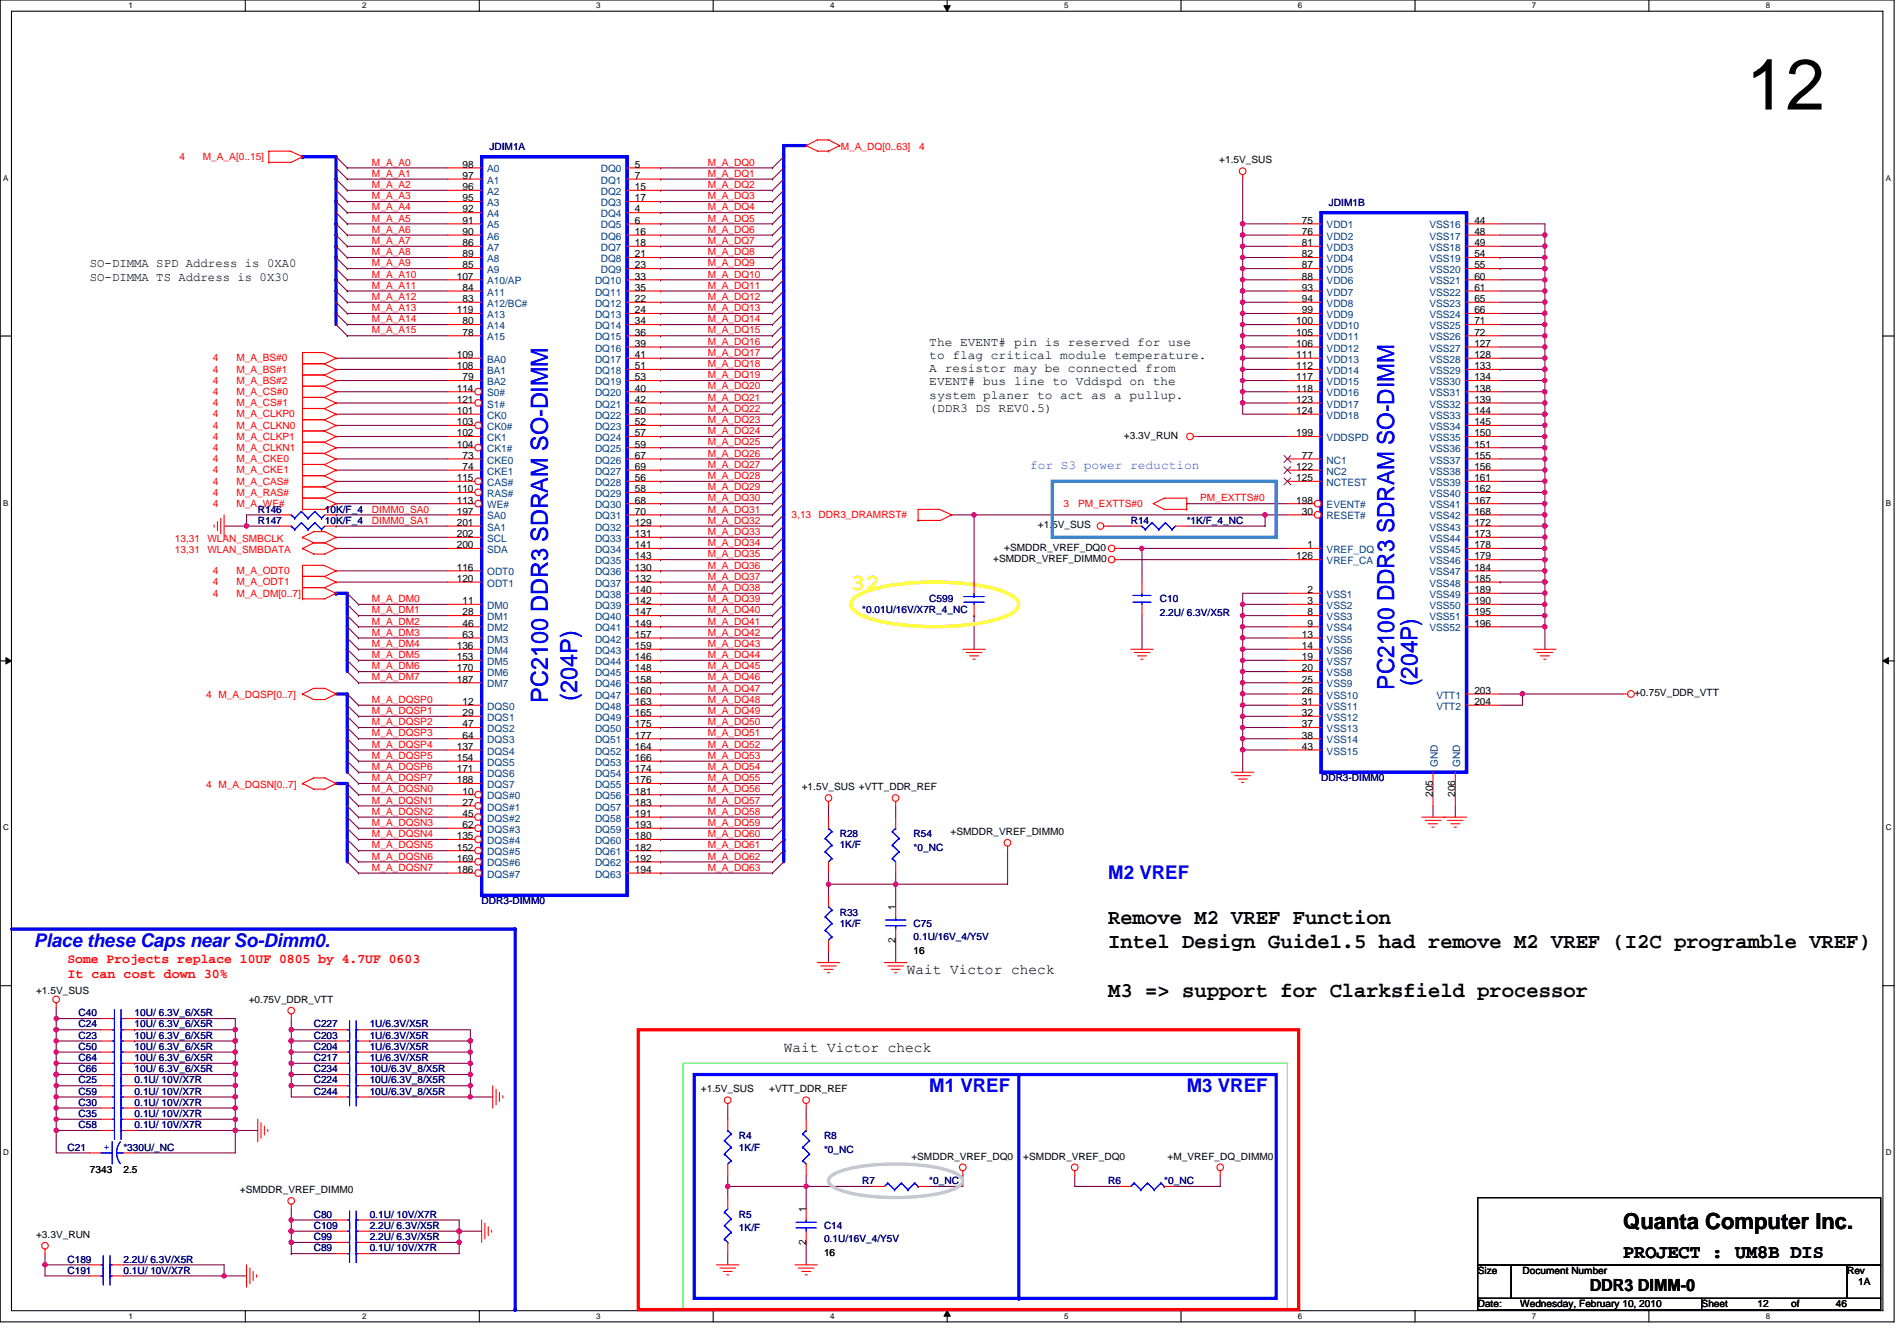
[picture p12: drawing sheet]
<svg xmlns="http://www.w3.org/2000/svg" width="297mm" height="210mm" viewBox="0 0 297 210" stroke-linecap="round" stroke-linejoin="round" font-family="sans-serif">
<defs><g id="words">
<text font-size="11.2" x="273.4" y="17.1">12</text>
<text font-size="3.7" fill="#ff0" x="133.2" y="92.5">32</text>
<g font-size="3.7" fill="#00f">
<text x="218.3" y="108" transform="rotate(-90 218.3 108)">PC2100 DDR3 SDRAM SO-DIMM</text>
<text x="222" y="107.4" transform="rotate(-90 222 107.4)">(204P)</text>
<text x="85.8" y="110.1" transform="rotate(-90 85.8 110.1)">PC2100 DDR3 SDRAM SO-DIMM</text>
<text x="90.4" y="109.7" transform="rotate(-90 90.4 109.7)">(204P)</text>
</g>
<text font-size="3.5" x="254.2" y="192.5">Quanta Computer Inc.</text>
<g font-size="3.3">
<text x="173.5" y="144.7">Remove M2 VREF Function</text>
<text x="173.5" y="148.5">Intel Design Guide1.5 had remove M2 VREF (I2C programble VREF)</text>
<text x="173.5" y="156">M3 =&gt; support for Clarksfield processor</text>
</g>
<g font-size="3" fill="#00f">
<text x="173.5" y="137.7">M2 VREF</text>
<text x="5.3" y="148.2">Place these Caps near So-Dimm0.</text>
<text x="145.5" y="171">M1 VREF</text>
<text x="185.8" y="171">M3 VREF</text>
</g>
<text font-size="3" x="254.2" y="197">PROJECT : UM8B DIS</text>
<text font-size="2.6" x="248.9" y="202.2">DDR3 DIMM-0</text>
<g font-size="2.3">
<text x="142" y="152.5">Wait Victor check</text>
<text x="122.7" y="164.8">Wait Victor check</text>
</g>
<g font-size="2.1" fill="#f00">
<text x="10.6" y="150.7">Some Projects replace 10UF 0805 by 4.7UF 0603</text>
<text x="10.6" y="153.1">It can cost down 30%</text>
</g>
<g font-size="1.9">
<text x="14.1" y="41.9">SO-DIMMA SPD Address is 0XA0</text>
<text x="14.1" y="43.9">SO-DIMMA TS Address is 0X30</text>
<text x="145.5" y="54.1">The EVENT# pin is reserved for use</text>
<text x="145.5" y="56.2">to flag critical module temperature.</text>
<text x="145.5" y="58.3">A resistor may be connected from</text>
<text x="145.5" y="60.3">EVENT# bus line to Vddspd on the</text>
<text x="145.5" y="62.4">system planer to act as a pullup.</text>
<text x="145.5" y="64.5">(DDR3 DS REV0.5)</text>
</g>
<text font-size="1.9" fill="#0080ff" x="161.3" y="73.4">for S3 power reduction</text>
<g font-size="1.6" fill="#000080">
<text x="76.6" y="23.5">JDIM1A</text>
<text x="208.1" y="32.2">JDIM1B</text>
<text x="40.4" y="82">R147</text>
<text x="40.4" y="80.3">R146</text>
<text x="50.9" y="82">10K/F_4</text>
<text x="50.9" y="80.3">10K/F_4</text>
<text x="177.1" y="82">R14</text>
<text x="185.8" y="82">*1K/F_4_NC</text>
<text x="145.5" y="94.3">C599</text>
<text x="181.6" y="94.3">C10</text>
<text x="135" y="96">*0.01U/16V/X7R_4_NC</text>
<text x="181.6" y="96.4">2.2U/ 6.3V/X5R</text>
<text x="206.9" y="122.3">DDR3-DIMM0</text>
<text x="131.5" y="131.1">R28</text>
<text x="143.1" y="131.1">R54</text>
<text x="131.5" y="132.8">1K/F</text>
<text x="143.1" y="133.2">*0_NC</text>
<text x="75.4" y="141.6">DDR3-DIMM0</text>
<text x="131.5" y="143.4">R33</text>
<text x="131.5" y="145.1">1K/F</text>
<text x="143.1" y="145.1">C75</text>
<text x="143.1" y="147.2">0.1U/16V_4/Y5V</text>
<text x="12.3" y="160.9">C24</text>
<text x="12.3" y="159.1">C40</text>
<text x="21.1" y="160.9">10U/ 6.3V_6/X5R</text>
<text x="21.1" y="159.1">10U/ 6.3V_6/X5R</text>
<text x="49.1" y="160.9">C227</text>
<text x="57.9" y="160.9">1U/6.3V/X5R</text>
<text x="12.3" y="162.6">C23</text>
<text x="12.3" y="167.9">C66</text>
<text x="12.3" y="166.1">C64</text>
<text x="12.3" y="164.4">C50</text>
<text x="21.1" y="162.6">10U/ 6.3V_6/X5R</text>
<text x="21.1" y="167.9">10U/ 6.3V_6/X5R</text>
<text x="21.1" y="166.1">10U/ 6.3V_6/X5R</text>
<text x="21.1" y="164.4">10U/ 6.3V_6/X5R</text>
<text x="49.1" y="162.6">C203</text>
<text x="49.1" y="164.4">C204</text>
<text x="49.1" y="167.9">C234</text>
<text x="49.1" y="166.1">C217</text>
<text x="57.9" y="162.6">1U/6.3V/X5R</text>
<text x="57.9" y="164.4">1U/6.3V/X5R</text>
<text x="57.9" y="167.9">10U/6.3V_8/X5R</text>
<text x="57.9" y="166.1">1U/6.3V/X5R</text>
<text x="12.3" y="169.7">C25</text>
<text x="12.3" y="171.4">C59</text>
<text x="12.3" y="173.2">C30</text>
<text x="21.1" y="169.7">0.1U/ 10V/X7R</text>
<text x="21.1" y="171.4">0.1U/ 10V/X7R</text>
<text x="21.1" y="173.2">0.1U/ 10V/X7R</text>
<text x="49.1" y="169.7">C224</text>
<text x="49.1" y="171.4">C244</text>
<text x="57.9" y="169.7">10U/6.3V_8/X5R</text>
<text x="57.9" y="171.4">10U/6.3V_8/X5R</text>
<text x="12.3" y="174.9">C35</text>
<text x="12.3" y="176.7">C58</text>
<text x="21.1" y="174.9">0.1U/ 10V/X7R</text>
<text x="21.1" y="176.7">0.1U/ 10V/X7R</text>
<text x="115.7" y="178.4">R4</text>
<text x="129" y="178.4">R8</text>
<text x="10.6" y="180.2">C21</text>
<text x="19.3" y="180.2">*330U/_NC</text>
<text x="115.7" y="180.2">1K/F</text>
<text x="129" y="180.5">*0_NC</text>
<text x="135" y="185.4">R7</text>
<text x="145.5" y="185.4">*0_NC</text>
<text x="173.5" y="185.4">R6</text>
<text x="182.3" y="185.4">*0_NC</text>
<text x="49.1" y="190.7">C80</text>
<text x="57.9" y="190.7">0.1U/ 10V/X7R</text>
<text x="115.7" y="190.7">R5</text>
<text x="10.6" y="197.7">C189</text>
<text x="19.3" y="197.7">2.2U/ 6.3V/X5R</text>
<text x="49.1" y="194.2">C99</text>
<text x="49.1" y="192.4">C109</text>
<text x="49.1" y="195.9">C89</text>
<text x="57.9" y="192.4">2.2U/ 6.3V/X5R</text>
<text x="57.9" y="194.2">2.2U/ 6.3V/X5R</text>
<text x="57.9" y="195.9">0.1U/ 10V/X7R</text>
<text x="115.7" y="192.8">1K/F</text>
<text x="129" y="192.4">C14</text>
<text x="129" y="194.5">0.1U/16V_4/Y5V</text>
<text x="10.6" y="199.5">C191</text>
<text x="19.3" y="199.5">0.1U/ 10V/X7R</text>
</g>
<g font-size="1.6" fill="#f00">
<text x="131.7" y="23.5">M_A_DQ[0..63]</text>
<text x="143.9" y="23.5">4</text>
<text x="28.1" y="25.1">4</text>
<text x="31.8" y="25.1">M_A_A[0..15]</text>
<text x="58.2" y="25.9">M_A_A0</text>
<text x="58.2" y="29.4">M_A_A2</text>
<text x="58.2" y="27.7">M_A_A1</text>
<text x="110.8" y="25.9">M_A_DQ0</text>
<text x="110.8" y="27.7">M_A_DQ1</text>
<text x="110.8" y="29.4">M_A_DQ2</text>
<text x="58.2" y="34.7">M_A_A5</text>
<text x="58.2" y="32.9">M_A_A4</text>
<text x="58.2" y="31.2">M_A_A3</text>
<text x="110.8" y="31.2">M_A_DQ3</text>
<text x="110.8" y="32.9">M_A_DQ4</text>
<text x="110.8" y="34.7">M_A_DQ5</text>
<text x="58.2" y="41.7">M_A_A9</text>
<text x="58.2" y="40">M_A_A8</text>
<text x="58.2" y="38.2">M_A_A7</text>
<text x="58.2" y="36.4">M_A_A6</text>
<text x="110.8" y="36.4">M_A_DQ6</text>
<text x="110.8" y="38.2">M_A_DQ7</text>
<text x="110.8" y="40">M_A_DQ8</text>
<text x="110.8" y="41.7">M_A_DQ9</text>
<text x="58.2" y="47">M_A_A12</text>
<text x="58.2" y="45.2">M_A_A11</text>
<text x="58.2" y="43.5">M_A_A10</text>
<text x="110.8" y="43.5">M_A_DQ10</text>
<text x="110.8" y="45.2">M_A_DQ11</text>
<text x="110.8" y="47">M_A_DQ12</text>
<text x="58.2" y="52.2">M_A_A15</text>
<text x="58.2" y="50.5">M_A_A14</text>
<text x="58.2" y="48.7">M_A_A13</text>
<text x="110.8" y="52.2">M_A_DQ15</text>
<text x="110.8" y="54">M_A_DQ16</text>
<text x="110.8" y="48.7">M_A_DQ13</text>
<text x="110.8" y="50.5">M_A_DQ14</text>
<text x="33.3" y="56.6">4</text>
<text x="33.3" y="58.4">4</text>
<text x="37" y="56.6">M_A_BS#0</text>
<text x="37" y="58.4">M_A_BS#1</text>
<text x="110.8" y="55.7">M_A_DQ17</text>
<text x="110.8" y="57.5">M_A_DQ18</text>
<text x="110.8" y="59.2">M_A_DQ19</text>
<text x="33.3" y="65.4">4</text>
<text x="33.3" y="61.9">4</text>
<text x="33.3" y="63.6">4</text>
<text x="33.3" y="60.1">4</text>
<text x="37" y="65.4">M_A_CLKP0</text>
<text x="37" y="61.9">M_A_CS#0</text>
<text x="37" y="63.6">M_A_CS#1</text>
<text x="37" y="60.1">M_A_BS#2</text>
<text x="110.8" y="61">M_A_DQ20</text>
<text x="110.8" y="62.7">M_A_DQ21</text>
<text x="110.8" y="64.5">M_A_DQ22</text>
<text x="33.3" y="68.9">4</text>
<text x="33.3" y="70.6">4</text>
<text x="33.3" y="67.1">4</text>
<text x="37" y="68.9">M_A_CLKP1</text>
<text x="37" y="70.6">M_A_CLKN1</text>
<text x="37" y="67.1">M_A_CLKN0</text>
<text x="110.8" y="69.7">M_A_DQ25</text>
<text x="110.8" y="71.5">M_A_DQ26</text>
<text x="110.8" y="66.3">M_A_DQ23</text>
<text x="110.8" y="68">M_A_DQ24</text>
<text x="33.3" y="72.4">4</text>
<text x="33.3" y="74.1">4</text>
<text x="33.3" y="75.9">4</text>
<text x="33.3" y="77.6">4</text>
<text x="37" y="72.4">M_A_CKE0</text>
<text x="37" y="74.1">M_A_CKE1</text>
<text x="37" y="75.9">M_A_CAS#</text>
<text x="37" y="77.6">M_A_RAS#</text>
<text x="110.8" y="73.3">M_A_DQ27</text>
<text x="110.8" y="75">M_A_DQ28</text>
<text x="110.8" y="76.8">M_A_DQ29</text>
<text x="33.3" y="79.4">4</text>
<text x="37" y="79.4">M_A_WE#</text>
<text x="58.2" y="80.3">DIMM0_SA0</text>
<text x="58.2" y="82">DIMM0_SA1</text>
<text x="110.8" y="78.5">M_A_DQ30</text>
<text x="110.8" y="80.3">M_A_DQ31</text>
<text x="110.8" y="82">M_A_DQ32</text>
<text x="110.8" y="83.8">M_A_DQ33</text>
<text x="123.9" y="81.2">3,13</text>
<text x="128.2" y="81.2">DDR3_DRAMRST#</text>
<text x="166.5" y="79.4">3</text>
<text x="168.8" y="79.4">PM_EXTTS#0</text>
<text x="187.9" y="78.5">PM_EXTTS#0</text>
<text x="27.4" y="84.8">13,31</text>
<text x="27.4" y="86.6">13,31</text>
<text x="32.5" y="84.8">WLAN_SMBCLK</text>
<text x="32.5" y="86.6">WLAN_SMBDATA</text>
<text x="33.3" y="89.9">4</text>
<text x="37" y="89.9">M_A_ODT0</text>
<text x="110.8" y="87.3">M_A_DQ35</text>
<text x="110.8" y="89">M_A_DQ36</text>
<text x="110.8" y="85.5">M_A_DQ34</text>
<text x="33.3" y="91.7">4</text>
<text x="33.3" y="93.4">4</text>
<text x="37" y="91.7">M_A_ODT1</text>
<text x="37" y="93.4">M_A_DM[0..7]</text>
<text x="58.2" y="94.3">M_A_DM0</text>
<text x="110.8" y="90.8">M_A_DQ37</text>
<text x="110.8" y="92.5">M_A_DQ38</text>
<text x="110.8" y="94.3">M_A_DQ39</text>
<text x="58.2" y="96">M_A_DM1</text>
<text x="58.2" y="97.8">M_A_DM2</text>
<text x="58.2" y="99.5">M_A_DM3</text>
<text x="58.2" y="101.3">M_A_DM4</text>
<text x="110.8" y="96">M_A_DQ40</text>
<text x="110.8" y="97.8">M_A_DQ41</text>
<text x="110.8" y="99.5">M_A_DQ42</text>
<text x="110.8" y="101.3">M_A_DQ43</text>
<text x="58.2" y="103">M_A_DM5</text>
<text x="58.2" y="104.8">M_A_DM6</text>
<text x="58.2" y="106.6">M_A_DM7</text>
<text x="110.8" y="104.8">M_A_DQ45</text>
<text x="110.8" y="106.6">M_A_DQ46</text>
<text x="110.8" y="103">M_A_DQ44</text>
<text x="32.3" y="109.4">4 M_A_DQSP[0..7]</text>
<text x="58.2" y="110.1">M_A_DQSP0</text>
<text x="58.2" y="111.8">M_A_DQSP1</text>
<text x="58.2" y="113.6">M_A_DQSP2</text>
<text x="110.8" y="108.3">M_A_DQ47</text>
<text x="110.8" y="110.1">M_A_DQ48</text>
<text x="110.8" y="111.8">M_A_DQ49</text>
<text x="110.8" y="113.6">M_A_DQ50</text>
<text x="58.2" y="115.3">M_A_DQSP3</text>
<text x="58.2" y="117.1">M_A_DQSP4</text>
<text x="58.2" y="118.8">M_A_DQSP5</text>
<text x="110.8" y="115.3">M_A_DQ51</text>
<text x="110.8" y="117.1">M_A_DQ52</text>
<text x="110.8" y="118.8">M_A_DQ53</text>
<text x="32.3" y="123.4">4 M_A_DQSN[0..7]</text>
<text x="58.2" y="124.1">M_A_DQSN0</text>
<text x="58.2" y="125.8">M_A_DQSN1</text>
<text x="58.2" y="120.6">M_A_DQSP6</text>
<text x="58.2" y="122.3">M_A_DQSP7</text>
<text x="110.8" y="122.3">M_A_DQ55</text>
<text x="110.8" y="124.1">M_A_DQ56</text>
<text x="110.8" y="125.8">M_A_DQ57</text>
<text x="110.8" y="120.6">M_A_DQ54</text>
<text x="58.2" y="127.6">M_A_DQSN2</text>
<text x="58.2" y="129.3">M_A_DQSN3</text>
<text x="58.2" y="131.1">M_A_DQSN4</text>
<text x="110.8" y="127.6">M_A_DQ58</text>
<text x="110.8" y="129.3">M_A_DQ59</text>
<text x="110.8" y="131.1">M_A_DQ60</text>
<text x="58.2" y="132.8">M_A_DQSN5</text>
<text x="58.2" y="134.6">M_A_DQSN6</text>
<text x="58.2" y="136.4">M_A_DQSN7</text>
<text x="110.8" y="132.8">M_A_DQ61</text>
<text x="110.8" y="134.6">M_A_DQ62</text>
<text x="110.8" y="136.4">M_A_DQ63</text>
</g>
<g font-size="1.6">
<text x="72.4" y="26.3">98</text>
<text x="72.4" y="28">97</text>
<text x="72.4" y="29.8">96</text>
<text x="99.4" y="26.3">5</text>
<text x="99.4" y="28">7</text>
<text x="99.4" y="29.8">15</text>
<text x="190.9" y="25.6">+1.5V_SUS</text>
<text x="72.4" y="31.5">95</text>
<text x="72.4" y="33.3">92</text>
<text x="72.4" y="35">91</text>
<text x="99.4" y="31.5">17</text>
<text x="99.4" y="33.3">4</text>
<text x="99.4" y="35">6</text>
<text x="203.9" y="35">75</text>
<text x="230.9" y="35">44</text>
<text x="72.4" y="36.8">90</text>
<text x="72.4" y="38.5">86</text>
<text x="72.4" y="40.3">89</text>
<text x="99.4" y="36.8">16</text>
<text x="99.4" y="38.5">18</text>
<text x="99.4" y="40.3">21</text>
<text x="203.9" y="36.8">76</text>
<text x="203.9" y="38.5">81</text>
<text x="203.9" y="40.3">82</text>
<text x="230.9" y="36.8">48</text>
<text x="230.9" y="38.5">49</text>
<text x="230.9" y="40.3">54</text>
<text x="71.5" y="43.8">107</text>
<text x="72.4" y="42">85</text>
<text x="72.4" y="45.6">84</text>
<text x="72.4" y="47.3">83</text>
<text x="99.4" y="43.8">33</text>
<text x="99.4" y="45.6">35</text>
<text x="99.4" y="47.3">22</text>
<text x="99.4" y="42">23</text>
<text x="203.9" y="42">87</text>
<text x="203.9" y="43.8">88</text>
<text x="203.9" y="45.6">93</text>
<text x="203.9" y="47.3">94</text>
<text x="230.9" y="42">55</text>
<text x="230.9" y="43.8">60</text>
<text x="230.9" y="45.6">61</text>
<text x="230.9" y="47.3">65</text>
<text x="71.5" y="49.1">119</text>
<text x="72.4" y="50.8">80</text>
<text x="72.4" y="52.6">78</text>
<text x="99.4" y="49.1">24</text>
<text x="99.4" y="50.8">34</text>
<text x="99.4" y="52.6">36</text>
<text x="203" y="50.8">100</text>
<text x="203" y="52.6">105</text>
<text x="203.9" y="49.1">99</text>
<text x="230.9" y="49.1">66</text>
<text x="230.9" y="50.8">71</text>
<text x="230.9" y="52.6">72</text>
<text x="71.5" y="56.1">109</text>
<text x="71.5" y="57.8">108</text>
<text x="72.4" y="59.6">79</text>
<text x="99.4" y="54.3">39</text>
<text x="99.4" y="56.1">41</text>
<text x="99.4" y="57.8">51</text>
<text x="99.4" y="59.6">53</text>
<text x="203" y="54.3">106</text>
<text x="203" y="56.1">111</text>
<text x="203" y="57.8">112</text>
<text x="203" y="59.6">117</text>
<text x="230.9" y="54.3">127</text>
<text x="230.9" y="56.1">128</text>
<text x="230.9" y="57.8">133</text>
<text x="230.9" y="59.6">134</text>
<text x="71.5" y="61.3">114</text>
<text x="71.5" y="63.1">121</text>
<text x="71.5" y="64.8">101</text>
<text x="99.4" y="61.3">40</text>
<text x="99.4" y="63.1">42</text>
<text x="99.4" y="64.8">50</text>
<text x="203" y="61.3">118</text>
<text x="203" y="63.1">123</text>
<text x="203" y="64.8">124</text>
<text x="230.9" y="61.3">138</text>
<text x="230.9" y="63.1">139</text>
<text x="230.9" y="64.8">144</text>
<text x="71.5" y="66.6">103</text>
<text x="71.5" y="68.3">102</text>
<text x="71.5" y="70.1">104</text>
<text x="72.4" y="71.8">73</text>
<text x="99.4" y="66.6">52</text>
<text x="99.4" y="68.3">57</text>
<text x="99.4" y="70.1">59</text>
<text x="99.4" y="71.8">67</text>
<text x="176" y="68.7">+3.3V_RUN</text>
<text x="203" y="68.3">199</text>
<text x="203.9" y="71.8">77</text>
<text x="230.9" y="66.6">145</text>
<text x="230.9" y="68.3">150</text>
<text x="230.9" y="70.1">151</text>
<text x="230.9" y="71.8">155</text>
<text x="71.5" y="75.4">115</text>
<text x="71.5" y="77.1">110</text>
<text x="72.4" y="73.6">74</text>
<text x="99.4" y="73.6">69</text>
<text x="99.4" y="75.4">56</text>
<text x="99.4" y="77.1">58</text>
<text x="203" y="73.6">122</text>
<text x="203" y="75.4">125</text>
<text x="230.9" y="73.6">156</text>
<text x="230.9" y="75.4">161</text>
<text x="230.9" y="77.1">162</text>
<text x="71.5" y="78.8">113</text>
<text x="71.5" y="80.6">197</text>
<text x="71.5" y="82.4">201</text>
<text x="99.4" y="78.8">68</text>
<text x="99.4" y="80.6">70</text>
<text x="99.4" y="82.4">129</text>
<text x="162.5" y="82.7">+1.5V_SUS</text>
<text x="203" y="78.8">198</text>
<text x="203.9" y="80.6">30</text>
<text x="230.9" y="78.8">167</text>
<text x="230.9" y="80.6">168</text>
<text x="230.9" y="82.4">172</text>
<text x="71.5" y="84.1">202</text>
<text x="71.5" y="85.9">200</text>
<text x="71.5" y="89.4">116</text>
<text x="99.4" y="84.1">131</text>
<text x="99.4" y="85.9">141</text>
<text x="99.4" y="87.6">143</text>
<text x="99.4" y="89.4">130</text>
<text x="155.5" y="88">+SMDDR_VREF_DIMM0</text>
<text x="157.2" y="86.2">+SMDDR_VREF_DQ0</text>
<text x="203" y="87.6">126</text>
<text x="204.7" y="85.9">1</text>
<text x="230.9" y="84.1">173</text>
<text x="230.9" y="85.9">178</text>
<text x="230.9" y="87.6">179</text>
<text x="230.9" y="89.4">184</text>
<text x="71.5" y="91.1">120</text>
<text x="72.4" y="94.6">11</text>
<text x="99.4" y="91.1">132</text>
<text x="99.4" y="92.9">140</text>
<text x="99.4" y="94.6">142</text>
<text x="204.7" y="92.9">2</text>
<text x="204.7" y="94.6">3</text>
<text x="230.9" y="91.1">185</text>
<text x="230.9" y="92.9">189</text>
<text x="230.9" y="94.6">190</text>
<text x="71.5" y="101.6">136</text>
<text x="72.4" y="96.4">28</text>
<text x="72.4" y="98.1">46</text>
<text x="72.4" y="99.9">63</text>
<text x="99.4" y="96.4">147</text>
<text x="99.4" y="98.1">149</text>
<text x="99.4" y="99.9">157</text>
<text x="99.4" y="101.6">159</text>
<text x="203.9" y="99.9">13</text>
<text x="203.9" y="101.6">14</text>
<text x="204.7" y="96.4">8</text>
<text x="204.7" y="98.1">9</text>
<text x="230.9" y="96.4">195</text>
<text x="230.9" y="98.1">196</text>
<text x="71.5" y="103.4">153</text>
<text x="71.5" y="105.1">170</text>
<text x="71.5" y="106.9">187</text>
<text x="99.4" y="103.4">146</text>
<text x="99.4" y="105.1">148</text>
<text x="99.4" y="106.9">158</text>
<text x="203.9" y="103.4">19</text>
<text x="203.9" y="105.1">20</text>
<text x="203.9" y="106.9">25</text>
<text x="72.4" y="110.4">12</text>
<text x="72.4" y="112.1">29</text>
<text x="72.4" y="113.9">47</text>
<text x="99.4" y="108.6">160</text>
<text x="99.4" y="110.4">163</text>
<text x="99.4" y="112.1">165</text>
<text x="99.4" y="113.9">175</text>
<text x="203.9" y="108.6">26</text>
<text x="203.9" y="110.4">31</text>
<text x="203.9" y="112.1">32</text>
<text x="203.9" y="113.9">37</text>
<text x="230.9" y="108.6">203</text>
<text x="230.9" y="110.4">204</text>
<text x="255.9" y="109">+0.75V_DDR_VTT</text>
<text x="71.5" y="117.4">137</text>
<text x="71.5" y="119.2">154</text>
<text x="72.4" y="115.7">64</text>
<text x="99.4" y="115.7">177</text>
<text x="99.4" y="117.4">164</text>
<text x="99.4" y="119.2">166</text>
<text x="203.9" y="115.7">38</text>
<text x="203.9" y="117.4">43</text>
<text x="71.5" y="120.9">171</text>
<text x="71.5" y="122.7">188</text>
<text x="72.4" y="124.4">10</text>
<text x="99.4" y="120.9">174</text>
<text x="99.4" y="122.7">176</text>
<text x="99.4" y="124.4">181</text>
<text x="125.5" y="123.7">+1.5V_SUS +VTT_DDR_REF</text>
<text x="224.4" y="124.8" transform="rotate(-90 224.4 124.8)">205</text>
<text x="227.9" y="124.8" transform="rotate(-90 227.9 124.8)">206</text>
<text x="71.5" y="131.4">135</text>
<text x="72.4" y="126.2">27</text>
<text x="72.4" y="127.9">45</text>
<text x="72.4" y="129.7">62</text>
<text x="99.4" y="126.2">183</text>
<text x="99.4" y="127.9">191</text>
<text x="99.4" y="129.7">193</text>
<text x="99.4" y="131.4">180</text>
<text x="148.8" y="130.7">+SMDDR_VREF_DIMM0</text>
<text x="71.5" y="133.2">152</text>
<text x="71.5" y="134.9">169</text>
<text x="71.5" y="136.7">186</text>
<text x="99.4" y="133.2">182</text>
<text x="99.4" y="134.9">192</text>
<text x="99.4" y="136.7">194</text>
<text x="140.2" y="142.5" transform="rotate(-90 140.2 142.5)">1</text>
<text x="140.2" y="147.6" transform="rotate(-90 140.2 147.6)">2</text>
<text x="143.1" y="149.3">16</text>
<text x="5.6" y="155.6">+1.5V_SUS</text>
<text x="38.9" y="157">+0.75V_DDR_VTT</text>
<text x="109.7" y="171">+1.5V_SUS</text>
<text x="120.5" y="171">+VTT_DDR_REF</text>
<text x="14.1" y="183.7">7343</text>
<text x="19.3" y="183.7">2.5</text>
<text x="142.7" y="181.6">+SMDDR_VREF_DQ0</text>
<text x="160.2" y="181.6">+SMDDR_VREF_DQ0</text>
<text x="182.8" y="181.6">+M_VREF_DQ_DIMM0</text>
<text x="37.5" y="186.8">+SMDDR_VREF_DIMM0</text>
<text x="126.2" y="189.8" transform="rotate(-90 126.2 189.8)">1</text>
<text x="5.6" y="193.8">+3.3V_RUN</text>
<text x="126.2" y="194.9" transform="rotate(-90 126.2 194.9)">2</text>
<text x="129" y="196.6">16</text>
<text x="231.4" y="199.5">Size</text>
<text x="238.4" y="199.5">Document Number</text>
<text x="289.2" y="199.5">Rev</text>
<text x="291" y="201.2">1A</text>
<text x="231.4" y="204.7">Date:</text>
<text x="238" y="204.7">Wednesday, February 10, 2010</text>
<text x="266.4" y="204.7">Sheet</text>
<text x="275.2" y="204.7">12</text>
<text x="280.5" y="204.7">of</text>
<text x="287.5" y="204.7">46</text>
</g>
<g font-size="1.6" fill="#004080">
<text x="76.3" y="27">A0</text>
<text x="76.3" y="28.8">A1</text>
<text x="94.1" y="27">DQ0</text>
<text x="94.1" y="28.8">DQ1</text>
<text x="76.3" y="30.5">A2</text>
<text x="76.3" y="32.3">A3</text>
<text x="76.3" y="34">A4</text>
<text x="76.3" y="35.8">A5</text>
<text x="94.1" y="30.5">DQ2</text>
<text x="94.1" y="32.3">DQ3</text>
<text x="94.1" y="34">DQ4</text>
<text x="94.1" y="35.8">DQ5</text>
<text x="207.7" y="35.8">VDD1</text>
<text x="223.8" y="35.8">VSS16</text>
<text x="76.3" y="37.5">A6</text>
<text x="76.3" y="39.3">A7</text>
<text x="76.3" y="41">A8</text>
<text x="94.1" y="37.5">DQ6</text>
<text x="94.1" y="39.3">DQ7</text>
<text x="94.1" y="41">DQ8</text>
<text x="207.7" y="37.5">VDD2</text>
<text x="207.7" y="39.3">VDD3</text>
<text x="207.7" y="41">VDD4</text>
<text x="223.8" y="37.5">VSS17</text>
<text x="223.8" y="39.3">VSS18</text>
<text x="223.8" y="41">VSS19</text>
<text x="76.3" y="42.8">A9</text>
<text x="76.3" y="44.5">A10/AP</text>
<text x="76.3" y="46.3">A11</text>
<text x="93.2" y="44.5">DQ10</text>
<text x="93.2" y="46.3">DQ11</text>
<text x="94.1" y="42.8">DQ9</text>
<text x="207.7" y="42.8">VDD5</text>
<text x="207.7" y="44.5">VDD6</text>
<text x="207.7" y="46.3">VDD7</text>
<text x="223.8" y="42.8">VSS20</text>
<text x="223.8" y="44.5">VSS21</text>
<text x="223.8" y="46.3">VSS22</text>
<text x="76.3" y="48">A12/BC#</text>
<text x="76.3" y="49.8">A13</text>
<text x="76.3" y="51.5">A14</text>
<text x="76.3" y="53.3">A15</text>
<text x="93.2" y="48">DQ12</text>
<text x="93.2" y="49.8">DQ13</text>
<text x="93.2" y="51.5">DQ14</text>
<text x="93.2" y="53.3">DQ15</text>
<text x="207.7" y="48">VDD8</text>
<text x="207.7" y="49.8">VDD9</text>
<text x="207.7" y="51.5">VDD10</text>
<text x="207.7" y="53.3">VDD11</text>
<text x="223.8" y="48">VSS23</text>
<text x="223.8" y="49.8">VSS24</text>
<text x="223.8" y="51.5">VSS25</text>
<text x="223.8" y="53.3">VSS26</text>
<text x="76.3" y="56.8">BA0</text>
<text x="76.3" y="58.6">BA1</text>
<text x="93.2" y="55.1">DQ16</text>
<text x="93.2" y="56.8">DQ17</text>
<text x="93.2" y="58.6">DQ18</text>
<text x="207.7" y="55.1">VDD12</text>
<text x="207.7" y="56.8">VDD13</text>
<text x="207.7" y="58.6">VDD14</text>
<text x="223.8" y="55.1">VSS27</text>
<text x="223.8" y="56.8">VSS28</text>
<text x="223.8" y="58.6">VSS29</text>
<text x="76.3" y="60.3">BA2</text>
<text x="76.3" y="62.1">S0#</text>
<text x="76.3" y="63.8">S1#</text>
<text x="76.3" y="65.6">CK0</text>
<text x="93.2" y="60.3">DQ19</text>
<text x="93.2" y="62.1">DQ20</text>
<text x="93.2" y="63.8">DQ21</text>
<text x="93.2" y="65.6">DQ22</text>
<text x="207.7" y="60.3">VDD15</text>
<text x="207.7" y="62.1">VDD16</text>
<text x="207.7" y="63.8">VDD17</text>
<text x="207.7" y="65.6">VDD18</text>
<text x="223.8" y="60.3">VSS30</text>
<text x="223.8" y="62.1">VSS31</text>
<text x="223.8" y="63.8">VSS32</text>
<text x="223.8" y="65.6">VSS33</text>
<text x="76.3" y="67.3">CK0#</text>
<text x="76.3" y="69.1">CK1</text>
<text x="76.3" y="70.8">CK1#</text>
<text x="93.2" y="67.3">DQ23</text>
<text x="93.2" y="69.1">DQ24</text>
<text x="93.2" y="70.8">DQ25</text>
<text x="207.7" y="69.1">VDDSPD</text>
<text x="223.8" y="67.3">VSS34</text>
<text x="223.8" y="69.1">VSS35</text>
<text x="223.8" y="70.8">VSS36</text>
<text x="76.3" y="72.6">CKE0</text>
<text x="76.3" y="74.3">CKE1</text>
<text x="76.3" y="76.1">CAS#</text>
<text x="76.3" y="77.8">RAS#</text>
<text x="93.2" y="72.6">DQ26</text>
<text x="93.2" y="74.3">DQ27</text>
<text x="93.2" y="76.1">DQ28</text>
<text x="93.2" y="77.8">DQ29</text>
<text x="207.7" y="72.6">NC1</text>
<text x="207.7" y="74.3">NC2</text>
<text x="207.7" y="76.1">NCTEST</text>
<text x="223.8" y="72.6">VSS37</text>
<text x="223.8" y="74.3">VSS38</text>
<text x="223.8" y="76.1">VSS39</text>
<text x="223.8" y="77.8">VSS40</text>
<text x="76.3" y="79.6">WE#</text>
<text x="76.3" y="81.3">SA0</text>
<text x="76.3" y="83.1">SA1</text>
<text x="93.2" y="79.6">DQ30</text>
<text x="93.2" y="81.3">DQ31</text>
<text x="93.2" y="83.1">DQ32</text>
<text x="207.7" y="79.6">EVENT#</text>
<text x="207.7" y="81.3">RESET#</text>
<text x="223.8" y="79.6">VSS41</text>
<text x="223.8" y="81.3">VSS42</text>
<text x="223.8" y="83.1">VSS43</text>
<text x="76.3" y="84.9">SCL</text>
<text x="76.3" y="86.6">SDA</text>
<text x="93.2" y="84.9">DQ33</text>
<text x="93.2" y="86.6">DQ34</text>
<text x="93.2" y="88.3">DQ35</text>
<text x="207.7" y="86.6">VREF_DQ</text>
<text x="207.7" y="88.3">VREF_CA</text>
<text x="223.8" y="84.9">VSS44</text>
<text x="223.8" y="86.6">VSS45</text>
<text x="223.8" y="88.3">VSS46</text>
<text x="76.3" y="90.1">ODT0</text>
<text x="76.3" y="91.9">ODT1</text>
<text x="76.3" y="95.4">DM0</text>
<text x="93.2" y="90.1">DQ36</text>
<text x="93.2" y="91.9">DQ37</text>
<text x="93.2" y="93.6">DQ38</text>
<text x="93.2" y="95.4">DQ39</text>
<text x="207.7" y="93.6">VSS1</text>
<text x="207.7" y="95.4">VSS2</text>
<text x="223.8" y="90.1">VSS47</text>
<text x="223.8" y="91.9">VSS48</text>
<text x="223.8" y="93.6">VSS49</text>
<text x="223.8" y="95.4">VSS50</text>
<text x="76.3" y="97.1">DM1</text>
<text x="76.3" y="98.9">DM2</text>
<text x="76.3" y="100.6">DM3</text>
<text x="93.2" y="97.1">DQ40</text>
<text x="93.2" y="98.9">DQ41</text>
<text x="93.2" y="100.6">DQ42</text>
<text x="207.7" y="97.1">VSS3</text>
<text x="207.7" y="98.9">VSS4</text>
<text x="207.7" y="100.6">VSS5</text>
<text x="223.8" y="97.1">VSS51</text>
<text x="223.8" y="98.9">VSS52</text>
<text x="76.3" y="102.4">DM4</text>
<text x="76.3" y="104.1">DM5</text>
<text x="76.3" y="105.9">DM6</text>
<text x="76.3" y="107.6">DM7</text>
<text x="93.2" y="102.4">DQ43</text>
<text x="93.2" y="104.1">DQ44</text>
<text x="93.2" y="105.9">DQ45</text>
<text x="93.2" y="107.6">DQ46</text>
<text x="207.7" y="102.4">VSS6</text>
<text x="207.7" y="104.1">VSS7</text>
<text x="207.7" y="105.9">VSS8</text>
<text x="207.7" y="107.6">VSS9</text>
<text x="76.3" y="111.1">DQS0</text>
<text x="76.3" y="112.9">DQS1</text>
<text x="93.2" y="109.4">DQ47</text>
<text x="93.2" y="111.1">DQ48</text>
<text x="93.2" y="112.9">DQ49</text>
<text x="207.7" y="109.4">VSS10</text>
<text x="207.7" y="111.1">VSS11</text>
<text x="207.7" y="112.9">VSS12</text>
<text x="224.9" y="109.4">VTT1</text>
<text x="224.9" y="111.1">VTT2</text>
<text x="76.3" y="114.6">DQS2</text>
<text x="76.3" y="116.4">DQS3</text>
<text x="76.3" y="118.2">DQS4</text>
<text x="76.3" y="119.9">DQS5</text>
<text x="93.2" y="114.6">DQ50</text>
<text x="93.2" y="116.4">DQ51</text>
<text x="93.2" y="118.2">DQ52</text>
<text x="93.2" y="119.9">DQ53</text>
<text x="207.7" y="114.6">VSS13</text>
<text x="207.7" y="116.4">VSS14</text>
<text x="207.7" y="118.2">VSS15</text>
<text x="76.3" y="121.6">DQS6</text>
<text x="76.3" y="123.4">DQS7</text>
<text x="76.3" y="125.2">DQS#0</text>
<text x="93.2" y="121.6">DQ54</text>
<text x="93.2" y="123.4">DQ55</text>
<text x="93.2" y="125.2">DQ56</text>
<text x="225.1" y="120.1" transform="rotate(-90 225.1 120.1)">GND</text>
<text x="228.6" y="120.1" transform="rotate(-90 228.6 120.1)">GND</text>
<text x="76.3" y="126.9">DQS#1</text>
<text x="76.3" y="128.7">DQS#2</text>
<text x="76.3" y="130.4">DQS#3</text>
<text x="93.2" y="126.9">DQ57</text>
<text x="93.2" y="128.7">DQ58</text>
<text x="93.2" y="130.4">DQ59</text>
<text x="76.3" y="132.2">DQS#4</text>
<text x="76.3" y="133.9">DQS#5</text>
<text x="76.3" y="135.7">DQS#6</text>
<text x="76.3" y="137.4">DQS#7</text>
<text x="93.2" y="132.2">DQ60</text>
<text x="93.2" y="133.9">DQ61</text>
<text x="93.2" y="135.7">DQ62</text>
<text x="93.2" y="137.4">DQ63</text>
</g>
<text font-size="1.6" fill="#00f" x="17.1" y="180" transform="rotate(-90 17.1 180)">+</text>
<g font-size="1.3">
<text x="20.1" y="1.3">1</text>
<text x="56.7" y="1.3">2</text>
<text x="93.4" y="1.3">3</text>
<text x="130" y="1.3">4</text>
<text x="166.6" y="1.3">5</text>
<text x="203.2" y="1.3">6</text>
<text x="239.9" y="1.3">7</text>
<text x="276.5" y="1.3">8</text>
<text x=".5" y="28.3">A</text>
<text x="295.3" y="28.3">A</text>
<text x=".5" y="79.2">B</text>
<text x="295.3" y="79.2">B</text>
<text x=".5" y="130">C</text>
<text x="295.3" y="130">C</text>
<text x=".5" y="180.9">D</text>
<text x="295.3" y="180.9">D</text>
<text x="20.1" y="206.5">1</text>
<text x="56.7" y="206.5">2</text>
<text x="93.4" y="206.5">3</text>
<text x="130" y="206.5">4</text>
<text x="166.6" y="206.5">5</text>
<text x="203.2" y="206.5">6</text>
<text x="239.9" y="206.5">7</text>
<text x="276.5" y="206.5">8</text>
</g>
</g></defs>
<path d="M0 0h296.6v207h-296.6zM1.8 1.8h293v203.4h-293z" fill="none" stroke="#000" stroke-width=".17"/>
<g fill="#fff">
<path d="M20.1 .2h.7v1.4h-.7z"/>
<path d="M20.1 205.4h.7v1.4h-.7z"/>
</g>
<path d="M38.4 0v1.8M38.4 205.2v1.8" fill="none" stroke="#000" stroke-width=".17"/>
<g fill="#fff">
<path d="M56.7 .2h.7v1.4h-.7z"/>
<path d="M56.7 205.4h.7v1.4h-.7z"/>
</g>
<path d="M75.1 0v1.8M75.1 205.2v1.8" fill="none" stroke="#000" stroke-width=".17"/>
<g fill="#fff">
<path d="M93.4 .2h.6v1.4h-.6z"/>
<path d="M93.4 205.4h.6v1.4h-.6z"/>
</g>
<path d="M111.7 0v1.8M111.7 205.2v1.8" fill="none" stroke="#000" stroke-width=".17"/>
<g fill="#fff">
<path d="M130 .2h.7v1.4h-.7z"/>
<path d="M130 205.4h.7v1.4h-.7z"/>
</g>
<path d="M148.3 0v1.8M148.3 205.2v1.8" fill="none" stroke="#000" stroke-width=".17"/>
<path d="M147.8 .9h1l-.5 .9zM148.3 205.2l.5 .9h-1z" fill="#000" stroke="#000" stroke-width=".16"/>
<g fill="#fff">
<path d="M166.6 .2h.7v1.4h-.7z"/>
<path d="M166.6 205.4h.7v1.4h-.7z"/>
</g>
<path d="M184.9 0v1.8M184.9 205.2v1.8" fill="none" stroke="#000" stroke-width=".17"/>
<g fill="#fff">
<path d="M203.2 .2h.7v1.4h-.7z"/>
<path d="M203.2 205.4h.7v1.4h-.7z"/>
</g>
<path d="M221.6 0v1.8M221.6 205.2v1.8" fill="none" stroke="#000" stroke-width=".17"/>
<g fill="#fff">
<path d="M239.9 .2h.7v1.4h-.7z"/>
<path d="M239.9 205.4h.7v1.4h-.7z"/>
</g>
<path d="M258.2 0v1.8M258.2 205.2v1.8" fill="none" stroke="#000" stroke-width=".17"/>
<g fill="#fff">
<path d="M276.5 .2h.7v1.4h-.7z"/>
<path d="M276.5 205.4h.7v1.4h-.7z"/>
<path d="M.5 27.2h.8v1.4h-.8z"/>
<path d="M295.3 27.2h.8v1.4h-.8z"/>
<path d="M.5 78h.8v1.4h-.8z"/>
<path d="M295.3 78h.8v1.4h-.8z"/>
</g>
<path d="M0 52.6h1.8M294.8 52.6h1.8" fill="none" stroke="#000" stroke-width=".17"/>
<g fill="#fff">
<path d="M.5 128.9h.9v1.4h-.9z"/>
<path d="M295.3 128.9h.9v1.4h-.9z"/>
</g>
<path d="M0 103.5h1.8M294.8 103.5h1.8" fill="none" stroke="#000" stroke-width=".17"/>
<path d="M.9 103l.9 .5-.9 .5zM294.8 103.5l.9-.5v1z" fill="#000" stroke="#000" stroke-width=".16"/>
<g fill="#fff">
<path d="M.5 179.8h.9v1.4h-.9z"/>
<path d="M295.3 179.8h.9v1.4h-.9z"/>
</g>
<path d="M0 154.3h1.8M294.8 154.3h1.8M231.4 187.5h63.1v10.6h-63.1zM231.4 198.1h5.2v5.2h-5.2zM236.6 198.1h52.6v5.2h-52.6zM289.2 198.1h5.3v5.2h-5.3zM231.4 203.3h35v1.8h-35zM266.4 203.3h28.1v1.8h-28.1z" fill="none" stroke="#000" stroke-width=".17"/>
<g fill="none" stroke="#800040" stroke-width=".17">
<path d="M52.6 24.5h.1M52.6 26.3h.1M52.6 28h.1M52.6 29.8h.1M52.6 31.6h.1M52.6 33.3h.1M52.6 35.1h.1M52.6 36.8h.1M52.6 38.6h.1M52.6 24.5l1.8 1.8M52.6 26.3l1.8 1.7M52.6 28l1.8 1.8"/>
<path d="M52.6 29.8l1.8 1.8M52.6 31.6l1.8 1.7M52.6 33.3l1.8 1.8M52.6 35.1l1.8 1.7M52.6 36.8l1.8 1.8M52.6 38.6l1.8 1.7M54.4 26.3h.1M54.4 38.6h.1M54.4 36.8h.1M54.4 35.1h.1M54.4 33.3h.1M54.4 29.8h.1"/>
<path d="M54.4 31.6h.1M54.4 28h.1M54.4 26.3h15.7M54.4 38.6h15.7M54.4 36.8h15.7M54.4 35.1h15.7M54.4 33.3h15.7M54.4 29.8h15.7M54.4 31.6h15.7M54.4 28h15.7M103.4 26.3h.1M103.4 28h.1"/>
<path d="M103.4 29.8h.1M103.4 31.6h.1M103.4 33.3h.1M103.4 35.1h.1M103.4 36.8h.1M103.4 38.6h.1M103.4 26.3h17.6M103.4 38.6h17.6M103.4 36.8h17.6M103.4 35.1h17.6M103.4 33.3h17.6M103.4 29.8h17.6"/>
<path d="M103.4 31.6h17.6M103.4 28h17.6M121 26.3h.1M121 28h.1M121 29.8h.1M121 35.1h.1M121 31.6h.1M121 33.3h.1M121 36.8h.1M121 38.6h.1M122.7 24.5l-1.7 1.8M122.7 26.3l-1.7 1.7"/>
<path d="M122.7 28l-1.7 1.8M122.7 33.3l-1.7 1.8M122.7 29.8l-1.7 1.8M122.7 31.6l-1.7 1.7M122.7 38.6l-1.7 1.7M122.7 35.1l-1.7 1.7M122.7 36.8l-1.7 1.8M194.6 36.8h7M194.6 28v7.1M194.6 38.6h7M194.6 35.1h7M194.6 36.8h.1"/>
<path d="M194.6 38.6h.1M194.6 35.1h.1M194.6 35.1v28M234.9 35.1h7v1.7M234.9 38.6h7M234.9 36.8h7M241.9 36.8h.1M241.9 38.6v1.7M241.9 36.8v1.8M52.6 56.1h17.5M52.6 59.6h17.5M52.6 57.8h17.5"/>
<path d="M52.6 40.3h.1M52.6 42.1h.1M52.6 43.8h.1M52.6 45.6h.1M52.6 47.3h.1M52.6 49.1h.1M52.6 50.8h.1M52.6 40.3l1.8 1.8M52.6 42.1l1.8 1.7M52.6 43.8l1.8 1.8M52.6 45.6l1.8 1.7M52.6 47.3l1.8 1.8"/>
<path d="M52.6 49.1l1.8 1.7M52.6 50.8l1.8 1.8M54.4 52.6h.1M54.4 50.8h.1M54.4 49.1h.1M54.4 47.3h.1M54.4 45.6h.1M54.4 43.8h.1M54.4 42.1h.1M54.4 40.3h.1M54.4 52.6h15.7M54.4 50.8h15.7"/>
<path d="M54.4 49.1h15.7M54.4 47.3h15.7M54.4 45.6h15.7M54.4 43.8h15.7M54.4 42.1h15.7M54.4 40.3h15.7M103.4 40.3h.1M103.4 42.1h.1M103.4 52.6h.1M103.4 54.3h.1M103.4 56.1h.1M103.4 57.8h.1"/>
<path d="M103.4 59.6h.1M103.4 43.8h.1M103.4 45.6h.1M103.4 47.3h.1M103.4 49.1h.1M103.4 50.8h.1M103.4 52.6h17.6M103.4 50.8h17.6M103.4 49.1h17.6M103.4 47.3h17.6M103.4 45.6h17.6M103.4 43.8h17.6"/>
<path d="M103.4 42.1h17.6M103.4 40.3h17.6M103.4 54.3h17.6M103.4 56.1h17.6M103.4 57.8h17.6M103.4 59.6h17.6M121 40.3h.1M121 45.6h.1M121 42.1h.1M121 43.8h.1M121 50.8h.1M121 56.1h.1"/>
<path d="M121 52.6h.1M121 54.3h.1M121 57.8h.1M121 59.6h.1M121 47.3h.1M121 49.1h.1M122.7 43.8l-1.7 1.8M122.7 40.3l-1.7 1.8M122.7 42.1l-1.7 1.7M122.7 49.1l-1.7 1.7M122.7 54.3l-1.7 1.8M122.7 50.8l-1.7 1.8"/>
<path d="M122.7 52.6l-1.7 1.7M122.7 59.6l-1.7 1.7M122.7 56.1l-1.7 1.7M122.7 57.8l-1.7 1.8M122.7 45.6l-1.7 1.7M122.7 47.3l-1.7 1.8M194.6 59.6h7M194.6 56.1h.1M194.6 54.3h7M194.6 52.6h7M194.6 50.8h7M194.6 40.3h7"/>
<path d="M194.6 47.3h7M194.6 42.1h7M194.6 45.6h7M194.6 49.1h.1M194.6 49.1h7M194.6 57.8h.1M194.6 42.1h.1M194.6 43.8h.1M194.6 45.6h.1M194.6 54.3h.1M194.6 50.8h.1M194.6 47.3h.1"/>
<path d="M194.6 52.6h.1M194.6 57.8h7M194.6 40.3h.1M194.6 59.6h.1M194.6 43.8h7M194.6 56.1h7M234.9 42.1h.1M234.9 40.3h.1M234.9 54.3h7M234.9 43.8h7M234.9 49.1h7M234.9 45.6h7"/>
<path d="M234.9 52.6h7M234.9 50.8h7M234.9 47.3h7M234.9 59.6h7M234.9 56.1h7M234.9 57.8h.1M234.9 42.1h7M234.9 40.3h7M234.9 57.8h7M241.9 47.3h.1M241.9 50.8h.1M241.9 56.1v1.7"/>
<path d="M241.9 42.1h.1M241.9 45.6h.1M241.9 59.6h.1M241.9 54.3h.1M241.9 52.6h.1M241.9 49.1h.1M241.9 40.3v1.8M241.9 57.8h.1M241.9 43.8h.1M241.9 42.1v14M241.9 57.8v31.6M52.6 78.9h17.5"/>
<path d="M52.6 77.1h17.5M52.6 75.4h17.5M52.6 73.6h17.5M52.6 71.9h17.5M52.6 70.1h17.5M52.6 68.3h17.5M52.6 66.6h17.5M52.6 64.9h17.5M52.6 63.1h17.5M52.6 61.3h17.5M103.4 70.1h.1M103.4 71.9h.1"/>
<path d="M103.4 73.6h.1M103.4 75.4h.1M103.4 77.1h.1M103.4 78.9h.1M103.4 61.3h.1M103.4 63.1h.1M103.4 64.9h.1M103.4 66.6h.1M103.4 68.3h.1M103.4 70.1h17.6M103.4 71.9h17.6M103.4 73.6h17.6"/>
<path d="M103.4 75.4h17.6M103.4 77.1h17.6M103.4 78.9h17.6M103.4 61.3h17.6M103.4 63.1h17.6M103.4 64.9h17.6M103.4 66.6h17.6M103.4 68.3h17.6M121 61.3h.1M121 66.6h.1M121 63.1h.1M121 64.9h.1"/>
<path d="M121 71.9h.1M121 77.1h.1M121 73.6h.1M121 75.4h.1M121 78.9h.1M121 68.3h.1M121 70.1h.1M122.7 64.9l-1.7 1.7M122.7 61.3l-1.7 1.8M122.7 63.1l-1.7 1.8M122.7 70.1l-1.7 1.8M122.7 75.4l-1.7 1.7"/>
<path d="M122.7 71.9l-1.7 1.7M122.7 73.6l-1.7 1.8M122.7 77.1l-1.7 1.8M122.7 78.9l-1.7 1.7M122.7 66.6l-1.7 1.7M122.7 68.3l-1.7 1.8M185.8 78.9h.1M185.8 78.9h15.8M187.6 68.3h14M194.6 63.1v1.8h7M194.6 63.1h.1M194.6 61.3h7"/>
<path d="M194.6 63.1h7M194.6 61.3h.1M234.9 61.3h7M234.9 68.3h7M234.9 71.9h7M234.9 78.9h7M234.9 64.9h7M234.9 70.1h7M234.9 66.6h7M234.9 73.6h7M234.9 77.1h7M234.9 63.1h7"/>
<path d="M234.9 75.4h7M241.9 70.1h.1M241.9 77.1h.1M241.9 71.9h.1M241.9 63.1h.1M241.9 73.6h.1M241.9 78.9h.1M241.9 75.4h.1M241.9 68.3h.1M241.9 64.9h.1M241.9 61.3h.1M241.9 66.6h.1"/>
<path d="M35.1 82.4h3.5M38.6 82.4h.1M38.6 82.4h5.3M43.9 80.6h-5.3v1.8M52.6 84.1h17.5M52.6 85.9h17.5M52.6 89.4h17.5M52.6 91.1h17.5M52.6 80.6h.1M52.6 82.4h.1M52.6 80.6h17.5M52.6 82.4h17.5"/>
<path d="M54.4 92.9h.1M54.4 94.6h.1M54.4 96.4h.1M54.4 98.1h.1M54.4 99.9h.1M54.4 92.9l1.7 1.7M54.4 94.6l1.7 1.8M54.4 96.4l1.7 1.7M54.4 98.1l1.7 1.8M54.4 99.9l1.7 1.8M56.1 94.6h.1M56.1 96.4h.1"/>
<path d="M56.1 98.1h.1M56.1 99.9h.1M56.1 94.6h14M56.1 96.4h14M56.1 98.1h14M56.1 99.9h14M103.4 87.6h.1M103.4 89.4h.1M103.4 91.1h.1M103.4 92.9h.1M103.4 94.6h.1M103.4 80.6h.1"/>
<path d="M103.4 82.4h.1M103.4 84.1h.1M103.4 85.9h.1M103.4 96.4h.1M103.4 98.1h.1M103.4 99.9h.1M103.4 94.6h17.6M103.4 96.4h17.6M103.4 98.1h17.6M103.4 99.9h17.6M103.4 87.6h17.6M103.4 89.4h17.6"/>
<path d="M103.4 91.1h17.6M103.4 92.9h17.6M103.4 80.6h17.6M103.4 82.4h17.6M103.4 84.1h17.6M103.4 85.9h17.6M121 82.4h.1M121 87.6h.1M121 84.1h.1M121 85.9h.1M121 80.6h.1M121 92.9h.1"/>
<path d="M121 98.1h.1M121 94.6h.1M121 96.4h.1M121 99.9h.1M121 89.4h.1M121 91.1h.1M122.7 80.6l-1.7 1.8M122.7 85.9l-1.7 1.7M122.7 82.4l-1.7 1.7M122.7 84.1l-1.7 1.8M122.7 91.1l-1.7 1.8M122.7 96.4l-1.7 1.7"/>
<path d="M122.7 92.9l-1.7 1.7M122.7 94.6l-1.7 1.8M122.7 98.1l-1.7 1.8M122.7 99.9l-1.7 1.8M122.7 87.6l-1.7 1.8M122.7 89.4l-1.7 1.7M149 80.6h3.5M152.5 80.6h.1M152.5 80.6v10.5M152.5 96.4h.1M152.5 80.6h49.1M152.5 96.4v5.3"/>
<path d="M173.5 82.4h3.6M175.3 87.6h26.3M175.3 85.9h3.5v5.2M178.8 85.9h.1M178.8 96.4v5.3M178.8 85.9h22.8M194.6 99.9h7M194.6 96.4h7M194.6 96.4h.1M194.6 98.1h.1M194.6 98.1h7M194.6 99.9h.1"/>
<path d="M194.6 94.6h7M194.6 94.6h.1M194.6 94.6v19.3M198.1 80.6h.1M198.1 80.6v1.8h-12.3M201.6 92.9h-7v1.7M234.9 96.4h7M234.9 84.1h7M234.9 80.6h7M234.9 94.6h7M234.9 92.9h7M234.9 82.4h7"/>
<path d="M234.9 87.6h7M234.9 91.1h.1M234.9 85.9h7M234.9 89.4h7M234.9 98.1h7M234.9 91.1h7M241.9 80.6h.1M241.9 85.9h.1M241.9 98.1h.1M241.9 82.4h.1M241.9 92.9h.1M241.9 87.6h.1"/>
<path d="M241.9 94.6h.1M241.9 96.4h.1M241.9 89.4v1.7M241.9 84.1h.1M241.9 91.1h.1M241.9 91.1v10.6M54.4 101.7h.1M54.4 103.4h.1M54.4 105.2h.1M54.4 108.7h.1M54.4 110.4h.1M54.4 112.2h.1"/>
<path d="M54.4 113.9h.1M54.4 115.7h.1M54.4 117.4h.1M54.4 119.2h.1M54.4 101.7l1.7 1.7M54.4 103.4l1.7 1.8M54.4 105.2l1.7 1.7M54.4 108.7l1.7 1.7M54.4 110.4l1.7 1.8M54.4 112.2l1.7 1.7M54.4 113.9l1.7 1.8M54.4 115.7l1.7 1.7"/>
<path d="M54.4 117.4l1.7 1.8M54.4 119.2l1.7 1.7M56.1 101.7h.1M56.1 103.4h.1M56.1 105.2h.1M56.1 106.9h.1M56.1 110.4h.1M56.1 112.2h.1M56.1 113.9h.1M56.1 115.7h.1M56.1 117.4h.1M56.1 119.2h.1"/>
<path d="M56.1 101.7h14M56.1 103.4h14M56.1 105.2h14M56.1 106.9h14M56.1 110.4h14M56.1 112.2h14M56.1 113.9h14M56.1 115.7h14M56.1 117.4h14M56.1 119.2h14M103.4 105.2h.1M103.4 106.9h.1"/>
<path d="M103.4 108.7h.1M103.4 110.4h.1M103.4 112.2h.1M103.4 113.9h.1M103.4 115.7h.1M103.4 117.4h.1M103.4 119.2h.1M103.4 101.7h.1M103.4 103.4h.1M103.4 101.7h17.6M103.4 103.4h17.6M103.4 105.2h17.6"/>
<path d="M103.4 106.9h17.6M103.4 110.4h17.6M103.4 108.7h17.6M103.4 112.2h17.6M103.4 113.9h17.6M103.4 115.7h17.6M103.4 117.4h17.6M103.4 119.2h17.6M121 103.4h.1M121 108.7h.1M121 105.2h.1M121 106.9h.1"/>
<path d="M121 101.7h.1M121 113.9h.1M121 119.2h.1M121 115.7h.1M121 117.4h.1M121 110.4h.1M121 112.2h.1M122.7 101.7l-1.7 1.7M122.7 106.9l-1.7 1.8M122.7 103.4l-1.7 1.8M122.7 105.2l-1.7 1.7M122.7 112.2l-1.7 1.7"/>
<path d="M122.7 117.4l-1.7 1.8M122.7 113.9l-1.7 1.8M122.7 115.7l-1.7 1.7M122.7 119.2l-1.7 1.7M122.7 108.7l-1.7 1.7M122.7 110.4l-1.7 1.8M194.6 106.9h7M194.6 113.9h.1M194.6 110.4h.1M194.6 117.4v3.5M194.6 105.2h.1M194.6 106.9h.1"/>
<path d="M194.6 108.7h7M194.6 103.4h.1M194.6 115.7h.1M194.6 115.7h7M194.6 105.2h7M194.6 112.2h7M194.6 101.7h.1M194.6 117.4h7M194.6 113.9v1.8M194.6 101.7h7M194.6 108.7h.1M194.6 110.4h7"/>
<path d="M194.6 103.4h7M194.6 112.2h.1M194.6 113.9h7M194.6 115.7v1.7M234.9 108.7h3.5M238.4 108.7v1.7h-3.5M238.4 108.7h.1M238.4 108.7h15.8M54.4 120.9h.1M54.4 122.7h.1M54.4 124.4h.1M54.4 126.2h.1"/>
<path d="M54.4 128h.1M54.4 129.7h.1M54.4 131.4h.1M54.4 133.2h.1M54.4 135h.1M54.4 120.9l1.7 1.8M54.4 122.7l1.7 1.7M54.4 124.4l1.7 1.8M54.4 126.2l1.7 1.8M54.4 128l1.7 1.7M54.4 129.7l1.7 1.7M54.4 131.4l1.7 1.8"/>
<path d="M54.4 133.2l1.7 1.8M54.4 135l1.7 1.7M56.1 124.4h.1M56.1 126.2h.1M56.1 128h.1M56.1 129.7h.1M56.1 131.4h.1M56.1 133.2h.1M56.1 135h.1M56.1 136.7h.1M56.1 120.9h.1M56.1 122.7h.1"/>
<path d="M56.1 124.4h14M56.1 122.7h14M56.1 126.2h14M56.1 128h14M56.1 129.7h14M56.1 120.9h14M56.1 131.4h14M56.1 133.2h14M56.1 135h14M56.1 136.7h14M103.4 122.7h.1M103.4 124.4h.1"/>
<path d="M103.4 126.2h.1M103.4 128h.1M103.4 129.7h.1M103.4 120.9h.1M103.4 131.4h.1M103.4 133.2h.1M103.4 135h.1M103.4 136.7h.1M103.4 124.4h17.6M103.4 122.7h17.6M103.4 126.2h17.6M103.4 128h17.6"/>
<path d="M103.4 129.7h17.6M103.4 120.9h17.6M103.4 131.4h17.6M103.4 133.2h17.6M103.4 135h17.6M103.4 136.7h17.6M121 124.4h.1M121 129.7h.1M121 126.2h.1M121 128h.1M121 120.9h.1M121 122.7h.1"/>
<path d="M121 131.4h.1M121 136.7h.1M121 133.2h.1M121 135h.1M122.7 122.7l-1.7 1.7M122.7 128l-1.7 1.7M122.7 124.4l-1.7 1.8M122.7 126.2l-1.7 1.8M122.7 120.9l-1.7 1.8M122.7 129.7l-1.7 1.7M122.7 135l-1.7 1.7M122.7 131.4l-1.7 1.8"/>
<path d="M122.7 133.2l-1.7 1.8M129.7 126.2v1.8M129.7 136.7v3.5M129.7 138.5h.1M140.2 138.5v3.5M140.2 126.2v1.8M140.2 136.7v1.8M140.2 138.5h.1M157.8 133.2v5.3h-28.1M224.4 126.2v1.8M227.9 126.2v1.8M8.8 159.5h7"/>
<path d="M8.8 159.5h.1M8.8 157.7v1.8M8.8 159.5v5.2M21.1 159.5h15.7v1.7M45.6 159.5v1.7M129.7 149v1.7M140.2 147.2v3.5M8.8 177h.1M8.8 175.3h7M8.8 175.3h.1M8.8 173.5h7M8.8 171.8h7"/>
<path d="M8.8 171.8h.1M8.8 170h7M8.8 170h.1M8.8 168.3h.1M8.8 166.5h.1M8.8 166.5v1.8M8.8 164.7h.1M8.8 164.7v1.8M8.8 163h7M8.8 163h.1M8.8 161.2h7M8.8 161.2h.1"/>
<path d="M8.8 173.5h.1M8.8 177v3.5h5.3M8.8 166.5h7M8.8 168.3v8.7M8.8 177h7M8.8 168.3h7M8.8 164.7h7M21.1 177h15.7M21.1 175.3h15.7M21.1 173.5h15.7M21.1 171.8h15.7M21.1 170h15.7"/>
<path d="M21.1 168.3h15.7M21.1 166.5h.1M21.1 164.7h15.7M21.1 163h.1M21.1 161.2h.1M21.1 166.5h15.7M21.1 163h15.7M21.1 161.2h15.7M36.8 161.2v1.8M36.8 175.3h.1M36.8 171.8h.1M36.8 170h.1"/>
<path d="M36.8 166.5h.1M36.8 173.5h.1M36.8 177h3.6M36.8 164.7h.1M36.8 177v3.5h-15.7M36.8 163h.1M36.8 168.3h.1M36.8 163v14M45.6 166.5h7M45.6 166.5h.1M45.6 164.7h7M45.6 164.7h.1"/>
<path d="M45.6 170v1.8h7M45.6 163h.1M45.6 170h.1M45.6 161.2h.1M45.6 161.2v1.8M45.6 168.3h7M45.6 168.3h.1M45.6 163h7M45.6 161.2h7M45.6 163v7M45.6 170h7M57.9 163h.1"/>
<path d="M57.9 170h15.8M57.9 161.2h15.8v1.8M57.9 168.3h15.8M57.9 166.5h15.8M57.9 164.7h15.8M57.9 171.8h15.8M57.9 163h15.8M73.7 171.8h3.4M73.7 170h.1M73.7 168.3h.1M73.7 166.5h.1M73.7 164.7h.1"/>
<path d="M73.7 163h.1M73.7 163v8.8M114 173.5v1.8M126.2 173.5v1.8M7 196.3v3.5h7.1M7 198.1h.1M7 198.1h7.1M19.3 198.1h15.8v1.7M19.3 199.8h15.8M35.1 199.8h.1M35.1 199.8h3.5M45.6 192.8h.1"/>
<path d="M45.6 191h.1M45.6 189.3v3.5M45.6 194.5h7M45.6 194.5h.1M45.6 196.3h.1M45.6 192.8v3.5M45.6 192.8h7M45.6 191h7M45.6 196.3h7M57.9 191h14v1.8M57.9 194.5h14M57.9 192.8h14"/>
<path d="M71.9 192.8h.1M71.9 192.8v3.5h-14M71.9 194.5h.1M71.9 192.8h3.5M114 185.8h.1M114 196.3v1.8M114 184v3.5M114 185.8h22.8M126.2 185.8v3.5M126.2 184v1.8M126.2 194.5v3.6M126.2 185.8h.1"/>
<path d="M150.8 184v1.8h-5.3M168.3 184v1.8h7M191.1 184v1.8h-7"/>
</g>
<g fill="none" stroke="#00f" stroke-width=".51">
<path d="M47.4 24.5h.1M47.4 24.5h5.2v26.3M122.7 22.8h.1M122.7 22.8v108.6M122.7 22.8h3.5M206.9 33.3h22.7v87.6h-22.7zM52.6 92.9h.1M52.6 92.9h1.8v12.3M52.6 108.7h1.8v12.2M52.6 122.7h1.8v12.3M122.7 133.2h.1M122.7 131.4h.1"/>
<path d="M122.7 131.4v3.6M1.8 145.5h78.9M80.7 145.5h.1M80.7 145.5v59.6M108.7 168.3h91.1v35h-91.1zM159.5 168.3v35M80.7 205.1h.1M159.5 203.3h.1"/>
</g>
<g fill="#f0f" stroke="#f0f" stroke-width=".17">
<circle cx="38.6" cy="82.4" r=".34"/>
<circle cx="178.8" cy="85.9" r=".34"/>
<circle cx="194.6" cy="63.1" r=".35"/>
<circle cx="194.6" cy="56.1" r=".35"/>
<circle cx="241.9" cy="47.3" r=".34"/>
<circle cx="241.9" cy="42.1" r=".34"/>
<circle cx="241.9" cy="40.3" r=".34"/>
<circle cx="241.9" cy="82.4" r=".34"/>
<circle cx="241.9" cy="80.6" r=".34"/>
<circle cx="241.9" cy="87.6" r=".34"/>
<circle cx="241.9" cy="85.9" r=".34"/>
<circle cx="241.9" cy="98.1" r=".34"/>
<circle cx="241.9" cy="50.8" r=".34"/>
<circle cx="194.6" cy="113.9" r=".35"/>
<circle cx="194.6" cy="110.4" r=".35"/>
<circle cx="241.9" cy="70.1" r=".34"/>
<circle cx="241.9" cy="77.1" r=".34"/>
<circle cx="241.9" cy="92.9" r=".34"/>
<circle cx="241.9" cy="45.6" r=".34"/>
<circle cx="194.6" cy="105.2" r=".35"/>
<circle cx="194.6" cy="49.1" r=".35"/>
<circle cx="241.9" cy="71.8" r=".34"/>
<circle cx="194.6" cy="106.9" r=".35"/>
<circle cx="241.9" cy="64.8" r=".34"/>
<circle cx="241.9" cy="63.1" r=".34"/>
<circle cx="241.9" cy="73.6" r=".34"/>
<circle cx="194.6" cy="96.4" r=".35"/>
<circle cx="241.9" cy="78.9" r=".34"/>
<circle cx="194.6" cy="103.4" r=".35"/>
<circle cx="241.9" cy="75.4" r=".34"/>
<circle cx="241.9" cy="59.6" r=".34"/>
<circle cx="241.9" cy="38.5" r=".34"/>
<circle cx="241.9" cy="36.8" r=".34"/>
<circle cx="194.6" cy="57.8" r=".35"/>
<circle cx="194.6" cy="117.4" r=".35"/>
<circle cx="194.6" cy="115.7" r=".35"/>
<circle cx="194.6" cy="98.1" r=".35"/>
<circle cx="241.9" cy="91.1" r=".34"/>
<circle cx="241.9" cy="89.4" r=".34"/>
<circle cx="194.6" cy="42.1" r=".35"/>
<circle cx="194.6" cy="43.8" r=".35"/>
<circle cx="241.9" cy="68.3" r=".34"/>
<circle cx="194.6" cy="45.6" r=".35"/>
<circle cx="194.6" cy="101.6" r=".35"/>
<circle cx="194.6" cy="54.3" r=".35"/>
<circle cx="241.9" cy="61.3" r=".34"/>
<circle cx="194.6" cy="99.9" r=".35"/>
<circle cx="241.9" cy="57.8" r=".34"/>
<circle cx="241.9" cy="56.1" r=".34"/>
<circle cx="241.9" cy="54.3" r=".34"/>
<circle cx="241.9" cy="52.6" r=".34"/>
<circle cx="194.6" cy="50.8" r=".35"/>
<circle cx="241.9" cy="94.6" r=".34"/>
<circle cx="194.6" cy="108.6" r=".35"/>
<circle cx="194.6" cy="47.3" r=".35"/>
<circle cx="194.6" cy="52.6" r=".35"/>
<circle cx="194.6" cy="40.3" r=".35"/>
<circle cx="194.6" cy="59.6" r=".35"/>
<circle cx="241.9" cy="49.1" r=".34"/>
<circle cx="194.6" cy="36.8" r=".35"/>
<circle cx="241.9" cy="96.4" r=".34"/>
<circle cx="238.4" cy="108.6" r=".35"/>
<circle cx="194.6" cy="38.5" r=".35"/>
<circle cx="194.6" cy="112.2" r=".35"/>
<circle cx="36.8" cy="177" r=".35"/>
<circle cx="36.8" cy="175.3" r=".35"/>
<circle cx="36.8" cy="171.7" r=".35"/>
<circle cx="36.8" cy="170" r=".35"/>
<circle cx="36.8" cy="166.5" r=".35"/>
<circle cx="36.8" cy="163" r=".35"/>
<circle cx="36.8" cy="161.2" r=".35"/>
<circle cx="36.8" cy="173.5" r=".35"/>
<circle cx="8.8" cy="161.2" r=".34"/>
<circle cx="8.8" cy="159.5" r=".34"/>
<circle cx="8.8" cy="177" r=".34"/>
<circle cx="8.8" cy="175.3" r=".34"/>
<circle cx="8.8" cy="171.7" r=".34"/>
<circle cx="8.8" cy="170" r=".34"/>
<circle cx="8.8" cy="168.2" r=".34"/>
<circle cx="8.8" cy="166.5" r=".34"/>
<circle cx="8.8" cy="164.7" r=".34"/>
<circle cx="8.8" cy="163" r=".34"/>
<circle cx="73.6" cy="163" r=".34"/>
<circle cx="73.6" cy="171.7" r=".34"/>
<circle cx="73.6" cy="170" r=".34"/>
<circle cx="73.6" cy="168.2" r=".34"/>
<circle cx="73.6" cy="166.5" r=".34"/>
<circle cx="73.6" cy="164.7" r=".34"/>
<circle cx="45.6" cy="166.5" r=".35"/>
<circle cx="45.6" cy="164.7" r=".35"/>
<circle cx="45.6" cy="163" r=".35"/>
<circle cx="45.6" cy="170" r=".35"/>
<circle cx="45.6" cy="161.2" r=".35"/>
<circle cx="45.6" cy="168.2" r=".35"/>
<circle cx="35.1" cy="199.8" r=".34"/>
<circle cx="7" cy="198" r=".34"/>
<circle cx="8.8" cy="173.5" r=".34"/>
<circle cx="36.8" cy="164.7" r=".35"/>
<circle cx="71.9" cy="192.8" r=".35"/>
<circle cx="45.6" cy="192.8" r=".35"/>
<circle cx="45.6" cy="191" r=".35"/>
<circle cx="198.1" cy="80.6" r=".34"/>
<circle cx="45.6" cy="194.5" r=".35"/>
<circle cx="114" cy="185.8" r=".34"/>
<circle cx="126.2" cy="185.8" r=".34"/>
<circle cx="140.2" cy="138.4" r=".34"/>
<circle cx="71.9" cy="194.5" r=".35"/>
<circle cx="241.9" cy="66.6" r=".34"/>
<circle cx="194.6" cy="35" r=".35"/>
<circle cx="241.9" cy="84.1" r=".34"/>
<circle cx="194.6" cy="94.6" r=".35"/>
<circle cx="36.8" cy="168.2" r=".35"/>
<circle cx="241.9" cy="43.8" r=".34"/>
<circle cx="194.6" cy="61.3" r=".35"/>
<circle cx="129.7" cy="138.4" r=".34"/>
<circle cx="152.5" cy="80.6" r=".34"/>
</g>
<g fill="none" stroke="#f00" stroke-width=".17">
<path d="M42.1 25.4h.1M47.4 24.5l-2-.8h-3.3v1.7M47.4 24.5l-1.8 .9h-3.5M47.4 24.5h.1M126.2 22.8l1.8 .9h1.7M126.2 22.8h.1M126.2 22.8l1.8-.9h1.7l1.8 .9M129.7 23.7h.1M131.5 22.8h.1M131.5 22.8l-1.8 .9M194.6 27.3v.7M201.6 35.1h5.3"/>
<path d="M201.6 36.8h5.3M201.6 38.6h5.3M47.4 57h.1M47.4 57h3.3l1.9 .8M47.4 58.7h.1M47.4 58.7h3.3l1.9 .9M52.6 56.1l-1.9-.9h-3.3v24.6M52.6 56.1l-1.7 .9h-3.5M52.6 56.1h.1M52.6 57.8l-1.7 .9h-3.5M52.6 57.8h.1M52.6 59.6l-1.7 .9h-3.5"/>
<path d="M52.6 59.6h.1M201.6 40.3h5.3M201.6 42.1h5.3M201.6 43.8h5.3M201.6 45.6h5.3M201.6 47.3h5.3M201.6 49.1h5.3M201.6 50.8h5.3M201.6 52.6h5.3M201.6 54.3h5.3M201.6 56.1h5.3M201.6 57.8h5.3"/>
<path d="M201.6 59.6h5.3M47.4 67.5h3.3l1.9 .8M47.4 69.2h.1M47.4 69.2h3.3l1.9 .9M47.4 71h.1M47.4 64h3.3l1.9 .9M47.4 65.7h.1M47.4 71h3.3l1.9 .9M47.4 72.7h.1M47.4 60.5h3.3l1.9 .8M47.4 62.2h.1M47.4 65.7h3.3l1.9 .9"/>
<path d="M47.4 67.5h.1M47.4 78h3.3l1.9 .9M47.4 79.8h.1M47.4 72.7h3.3l1.9 .9M47.4 74.5h.1M47.4 62.2h3.3l1.9 .9M47.4 64h.1M47.4 74.5h3.3l1.9 .9M47.4 76.2h.1M47.4 76.2h3.3l1.9 .9M47.4 78h.1M47.4 60.5h.1"/>
<path d="M52.6 68.3l-1.7 .9h-3.5M52.6 68.3h.1M52.6 70.1l-1.7 .9h-3.5M52.6 70.1h.1M52.6 64.9l-1.7 .8h-3.5M52.6 64.9h.1M52.6 71.9l-1.7 .8h-3.5M52.6 71.9h.1M52.6 61.3l-1.7 .9h-3.5M52.6 61.3h.1M52.6 66.6l-1.7 .9h-3.5M52.6 66.6h.1"/>
<path d="M52.6 78.9l-1.7 .9h-3.5M52.6 78.9h.1M52.6 73.6l-1.7 .9h-3.5M52.6 73.6h.1M52.6 63.1l-1.7 .9h-3.5M52.6 63.1h.1M52.6 75.4l-1.7 .8h-3.5M52.6 75.4h.1M52.6 77.1l-1.7 .9h-3.5M52.6 77.1h.1M180.6 78.9l1.7-.9h3.5v1.8h-3.5zM185.8 79.8h.1"/>
<path d="M186.9 68.3h.7M201.6 61.3h5.3M201.6 63.1h5.3M201.6 64.9h5.3M201.6 68.3h5.3M201.6 71.9h5.3M201.6 73.6h5.3M201.6 75.4h5.3M33.5 82.2v.3M34.1 81.7v1.4M34.6 81.2v2.4M35.1 80.6v3.5"/>
<path d="M47.4 90.3h3.3l1.9 .8M47.4 92h.1M47.4 92h3.3l1.9 .9M47.4 93.8h.1M47.4 90.3h.1M47.4 84.1l1.7-.9h1.8l1.7 .9M47.4 84.1h.1M47.4 85.9l1.7 .9h1.8l1.7-.9M47.4 85.9h.1M47.4 84.1l1.7 .9M49.1 85h1.8M49.1 85l-1.7 .9"/>
<path d="M50.9 85l1.7 .9M52.6 91.1l-1.7 .9h-3.5M52.6 91.1h.1M52.6 92.9l-1.7 .9h-3.5M52.6 92.9h.1M52.6 89.4l-1.9-.9h-3.3v5.3M52.6 89.4l-1.7 .9h-3.5M52.6 89.4h.1M52.6 84.1h.1M52.6 85.9h.1M52.6 84.1l-1.7 .9M143.8 81.5h.1"/>
<path d="M149 80.6l-1.9-.8h-3.3v1.7M149 80.6l-1.7 .9h-3.5M149 80.6h.1M172.8 82.4h.7M174.6 85.9h.7M174.6 87.6h.7M47.4 108.7l1.7-.9h1.8l1.7 .9M47.4 108.7l1.7 .8h1.8l1.7-.8M47.4 108.7h.1M52.6 108.7h.1M150.8 101.7h3.5M151.3 102.2h2.5"/>
<path d="M151.8 102.7h1.4M152.4 103.2h.3M177.1 101.7h3.5M177.6 102.2h2.4M178.1 102.7h1.4M178.6 103.2h.4M240.2 101.7h3.4M240.7 102.2h2.4M241.2 102.7h1.4M241.7 103.2h.4M254.2 108.7h.7M47.4 122.7l1.7-.9h1.8l1.7 .9"/>
<path d="M47.4 122.7l1.7 .9h1.8l1.7-.9M47.4 122.7h.1M52.6 122.7h.1M129.7 125.5v.7M140.2 125.5v.7M157.8 132.5v.7M192.8 120.9h3.5M193.4 121.5h2.4M193.9 122h1.4M194.4 122.5h.4M222.6 128h7M223.2 128.5h2.4"/>
<path d="M223.7 129h1.4M224.2 129.5h.4M226.6 128.5h2.5M227.2 129h1.4M227.7 129.5h.3M8.8 157v.7M45.6 158.8v.7M128 150.7h3.5M128.5 151.3h2.5M129 151.8h1.4M129.6 152.3h.3M138.5 150.7h3.5"/>
<path d="M139 151.3h2.5M139.5 151.8h1.4M140.1 152.3h.3M15.8 161.2h1.8M19.3 161.2h1.8M40.4 175.3v3.5M40.9 175.8v2.4M41.4 176.3v1.4M41.9 176.8v.4M77.1 170v3.5M77.7 170.5v2.5M78.2 171v1.5"/>
<path d="M78.7 171.6v.3M114 172.8v.7M126.2 172.8v.7M126.2 175.3v1.7M7 195.6v.7M14.1 199.8h1.7M17.6 199.8h1.7M38.6 198.1v3.4M39.1 198.6v2.4M39.6 199.1v1.4M40.2 199.6v.4M45.6 188.6v.7"/>
<path d="M75.4 191v3.5M75.9 191.6v2.4M76.5 192.1v1.4M77 192.6v.4M112.2 198.1h3.5M112.7 198.6h2.5M113.3 199.1h1.4M113.8 199.6h.3M124.5 198.1h3.5M125 198.6h2.5M125.5 199.1h1.4M126.1 199.6h.3"/>
<path d="M126.2 182.3v1.7M150.8 183.3v.7M168.3 183.3v.7M191.1 183.3v.7"/>
<circle cx="194.6" cy="26.8" r=".52"/>
<circle cx="186.3" cy="68.3" r=".52"/>
<circle cx="172.3" cy="82.4" r=".52"/>
<circle cx="174.1" cy="87.6" r=".52"/>
<circle cx="174.1" cy="85.9" r=".52"/>
<circle cx="255.4" cy="108.7" r=".52"/>
<circle cx="129.7" cy="125" r=".52"/>
<circle cx="140.2" cy="125" r=".52"/>
<circle cx="157.8" cy="132" r=".52"/>
<circle cx="8.8" cy="156.5" r=".52"/>
<circle cx="45.6" cy="158.3" r=".52"/>
<circle cx="113.9" cy="172.3" r=".52"/>
<circle cx="126.2" cy="172.3" r=".52"/>
<circle cx="7" cy="195.1" r=".52"/>
<circle cx="45.6" cy="188" r=".52"/>
<circle cx="150.8" cy="182.8" r=".52"/>
<circle cx="168.3" cy="182.8" r=".52"/>
<circle cx="191.1" cy="182.8" r=".52"/>
</g>
<path d="M164.8 75.4h35v8.7h-35z" fill="none" stroke="#0080ff" stroke-width=".51"/>
<path d="M107 166.5h94.6v38.6h-94.6z" fill="none" stroke="#0f0" stroke-width=".17"/>
<path d="M99.9 161.2h103.4v43.9h-103.4z" fill="none" stroke="#f00" stroke-width=".51"/>
<path d="M133.7 93.7a12.4 12.4 0 0 1 6-2.1 43.8 43.8 0 0 1 16 .6 8.1 8.1 0 0 1 3.3 1.5 1.16 1.16 0 0 1 0 1.9 12.5 12.5 0 0 1-6 2.1 43.4 43.4 0 0 1-15.9-.6 8.1 8.1 0 0 1-3.4-1.5 1.16 1.16 0 0 1 0-1.9z" fill="none" stroke="#ff0" stroke-width=".51"/>
<path d="M130.2 184.1a12.3 12.3 0 0 1 5.6-1.6 33.1 33.1 0 0 1 13.2 1 2.13 2.13 0 0 1 1.7 1.4 2.14 2.14 0 0 1-1.7 1.4 33.1 33.1 0 0 1-14.5 .8 11 11 0 0 1-4.3-1.5 .87 .87 0 0 1 0-1.5z" fill="none" stroke="#c0c0c0" stroke-width=".51"/>
<g fill="none" stroke="#00f" stroke-width=".17">
<path d="M17.9 159.9v2.7M19 159.9v2.7M17.6 161.2h.3M17.9 161.2h.1M19 161.2h.3M125.7 179.6h.1M125.7 177.5h.1M125.7 179.6l1.1 1.1M125.7 177.5l1.1 1.1M126.2 177h.1M126.2 177l-.5 .5M126.8 178.6h.1"/>
<path d="M126.8 178.6l-1.1 1M15.8 199.8h.4M16.2 198.4v2.8M17.2 198.4v2.8M17.2 199.8h.1M17.2 199.8h.4M125.7 181.8h.1M125.7 181.8l.5 .5M126.8 180.7h.1M126.8 180.7l-1.1 1.1"/>
</g>
<path d="M201.1 71.3l1 1.1M201.1 73.1l1 1.1M201.1 74.8l1 1.1M202.1 71.3l-1.1 1.1M202.1 73.1l-1.1 1.1M202.1 74.8l-1.1 1.1" fill="none" stroke="#804000" stroke-width=".16"/>
<circle cx="206.3" cy="78.9" r=".52" fill="#fff" stroke="#f00" stroke-width=".17"/>
<path d="M201.6 78.9h4.2" fill="none" stroke="#f00" stroke-width=".17"/>
<circle cx="206.3" cy="80.6" r=".52" fill="#fff" stroke="#f00" stroke-width=".17"/>
<g fill="none" stroke="#f00" stroke-width=".17">
<path d="M70.1 35.1h5.3M70.1 36.8h5.3M70.1 38.6h5.3M70.1 26.3h5.3M70.1 28h5.3M70.1 29.8h5.3M70.1 31.6h5.3M70.1 33.3h5.3M229.6 35.1h5.3M229.6 36.8h5.3M229.6 38.6h5.3M70.1 40.3h5.3"/>
<path d="M70.1 42.1h5.3M70.1 43.8h5.3M70.1 45.6h5.3M70.1 47.3h5.3M70.1 49.1h5.3M70.1 50.8h5.3M70.1 52.6h5.3M70.1 56.1h5.3M70.1 57.8h5.3M70.1 59.6h5.3M229.6 40.3h5.3M229.6 42.1h5.3"/>
<path d="M229.6 43.8h5.3M229.6 45.6h5.3M229.6 47.3h5.3M229.6 49.1h5.3M229.6 50.8h5.3M229.6 52.6h5.3M229.6 54.3h5.3M229.6 56.1h5.3M229.6 57.8h5.3M229.6 59.6h5.3M229.6 61.3h5.3M229.6 63.1h5.3"/>
<path d="M229.6 64.9h5.3M229.6 66.6h5.3M229.6 68.3h5.3M229.6 70.1h5.3M229.6 71.9h5.3M229.6 73.6h5.3M229.6 75.4h5.3M229.6 77.1h5.3M229.6 78.9h5.3M43.9 80.6h1.7M43.9 82.4h1.7M50.9 80.6h1.7"/>
<path d="M50.9 82.4h1.7M152.5 91.1v1.8M152.5 94.6v1.8M178.8 91.1v1.8M178.8 94.6v1.8M201.6 80.6h4.2M201.6 85.9h5.3M201.6 87.6h5.3M201.6 92.9h5.3M201.6 94.6h5.3M201.6 96.4h5.3M201.6 98.1h5.3"/>
<path d="M201.6 99.9h5.3M229.6 80.6h5.3M229.6 85.9h5.3M229.6 87.6h5.3M229.6 92.9h5.3M229.6 94.6h5.3M229.6 96.4h5.3M229.6 98.1h5.3M229.6 82.4h5.3M229.6 84.1h5.3M229.6 89.4h5.3M229.6 91.1h5.3"/>
<path d="M201.6 101.7h5.3M201.6 103.4h5.3M201.6 105.2h5.3M201.6 106.9h5.3M201.6 108.7h5.3M201.6 110.4h5.3M201.6 112.2h5.3M201.6 113.9h5.3M201.6 115.7h5.3M201.6 117.4h5.3M229.6 108.7h5.3M229.6 110.4h5.3"/>
<path d="M129.7 128v1.7M129.7 135v1.7M140.2 128v1.7M140.2 135v1.7M224.4 120.9v5.3M227.9 120.9v5.3M129.7 140.2v1.8M129.7 147.2v1.8M140.2 142v1.7M140.2 145.5v1.7M15.8 163h1.8M15.8 175.3h1.8"/>
<path d="M15.8 170h1.8M15.8 171.8h1.8M15.8 168.3h1.8M15.8 166.5h1.8M15.8 177h1.8M19.3 163h1.8M19.3 175.3h1.8M19.3 170h1.8M19.3 171.8h1.8M19.3 168.3h1.8M19.3 166.5h1.8M19.3 177h1.8"/>
<path d="M52.6 163h1.8M52.6 170h1.8M52.6 164.7h1.8M52.6 171.8h1.8M52.6 168.3h1.8M52.6 161.2h1.8M52.6 166.5h1.8M56.1 163h1.8M56.1 170h1.8M56.1 164.7h1.8M56.1 171.8h1.8M56.1 168.3h1.8"/>
<path d="M56.1 161.2h1.8M56.1 166.5h1.8M114 175.3v1.7M14.1 180.5h1.7M19.3 180.5h1.8M52.6 194.5h1.8M52.6 192.8h1.8M52.6 191h1.8M56.1 194.5h1.8M56.1 192.8h1.8M56.1 191h1.8M114 182.3v1.7"/>
<path d="M114 187.5v1.8M114 194.5v1.8M126.2 189.3v1.7M126.2 192.8v1.7M136.8 185.8h1.7M143.8 185.8h1.7M175.3 185.8h1.8M182.3 185.8h1.8"/>
</g>
<g fill="none" stroke="#00f" stroke-width=".17">
<path d="M45.6 82.4h.1M45.6 80.6h.1M45.6 82.4l.5 .5M45.6 80.6l.5 .6M46.1 82.9h.1M46.1 81.2h.1M47.2 81.9h.1M47.2 80.1h.1M47.2 81.9l1 1M47.2 81.9l-1.1 1M47.2 80.1l1 1.1M47.2 80.1l-1.1 1.1"/>
<path d="M48.2 82.9h.1M48.2 81.2h.1M49.3 81.9h.1M49.3 80.1h.1M49.3 81.9l1.1 1M49.3 81.9l-1.1 1M49.3 80.1l1.1 1.1M49.3 80.1l-1.1 1.1M50.4 82.9h.1M50.4 81.2h.1M50.9 82.4l-.5 .5M50.9 80.6l-.5 .6"/>
<path d="M150.9 93.4h3.2M150.9 94.3h3.2M152.5 94.3v.3M152.5 93.4h.1M152.5 92.9v.5M177.4 93.2h2.8M177.4 94.3h2.8M178.8 94.3v.3M178.8 93.2h.1M178.8 92.9v.3M129.2 133.4h.1M129.2 131.3h.1"/>
<path d="M129.2 133.4l1.1 1M129.2 131.3l1.1 1M129.7 129.7h.1M129.7 129.7l.6 .5M130.3 134.4h.1M130.3 132.3h.1M130.3 130.2h.1M130.3 134.4l-.6 .6M130.3 132.3l-1.1 1.1M130.3 130.2l-1.1 1.1M139.7 134.4h.1M139.7 132.3h.1"/>
<path d="M139.7 130.2h.1M139.7 134.4l.5 .6M139.7 132.3l1.1 1.1M139.7 130.2l1.1 1.1M140.2 129.7h.1M140.2 129.7l-.5 .5M140.8 133.4h.1M140.8 131.3h.1M140.8 133.4l-1.1 1M140.8 131.3l-1.1 1M54.7 159.9v2.7M55.8 159.9v2.7"/>
<path d="M129.2 145.6h.1M129.2 143.6h.1M129.2 145.6l1.1 1.1M129.2 143.6l1.1 1M129.7 142h.1M129.7 142l.6 .5M130.3 146.7h.1M130.3 144.6h.1M130.3 142.5h.1M130.3 146.7l-.6 .5M130.3 144.6l-1.1 1M130.3 142.5l-1.1 1.1"/>
<path d="M138.7 144.9h3.1M138.7 144.1h3.1M140.2 143.7v.4M140.2 144.9h.1M140.2 144.9v.6M17.6 175.3h.3M17.6 170h.3M17.6 171.8h.3M17.6 177h.3M17.6 178.8v3.5M17.6 163h.3M17.6 168.3h.3"/>
<path d="M17.6 166.5h.3M17.9 173.9v2.8M17.9 168.6v2.8M17.9 170.3v2.9M17.9 161.6v2.8M17.9 163h.1M17.9 166.9v2.8M17.9 168.3h.1M17.9 175.6v2.8M17.9 165.1v2.8M17.9 166.5h.1M18.8 178.8l-.3 .6-.2 1.1 .2 1.1 .3 .6"/>
<path d="M19 173.9v2.8M19 175.3h.1M19 168.6v2.8M19 170h.1M19 170.3v2.9M19 171.8h.1M19 163h.3M19 161.6v2.8M19 168.3h.3M19 166.9v2.8M19 175.6v2.8M19 177h.1"/>
<path d="M19 166.5h.3M19 165.1v2.8M19 175.3h.3M19 170h.3M19 171.8h.3M19 177h.3M54.4 163h.3M54.4 164.7h.3M54.4 161.2h.3M54.4 166.5h.3M54.4 170h.3M54.4 171.8h.3"/>
<path d="M54.4 168.3h.3M54.7 161.6v2.8M54.7 168.6v2.8M54.7 170h.1M54.7 163.3v2.9M54.7 166.9v2.8M54.7 168.3h.1M54.7 170.3v2.9M54.7 171.8h.1M54.7 165.1v2.8M55.8 161.6v2.8M55.8 163h.1"/>
<path d="M55.8 170h.3M55.8 168.6v2.8M55.8 163.3v2.9M55.8 164.7h.1M55.8 168.3h.3M55.8 166.9v2.8M55.8 161.2h.1M55.8 171.8h.3M55.8 170.3v2.9M55.8 165.1v2.8M55.8 166.5h.1M55.8 163h.3"/>
<path d="M55.8 164.7h.3M55.8 161.2h.3M55.8 166.5h.3M113.4 178.6h.1M113.4 178.6l1.1 1M114 177h.1M114 177l.5 .5M114.5 179.6h.1M114.5 177.5h.1M114.5 179.6l-1.1 1.1M114.5 177.5l-1.1 1.1M15.8 180.5h1.8"/>
<path d="M18.3 180.5h1M54.4 194.5h.3M54.4 192.8h.3M54.4 191h.3M54.7 193.1v2.8M54.7 191.4v2.8M54.7 189.6v2.8M55.8 193.1v2.8M55.8 194.5h.1M55.8 191.4v2.8M55.8 192.8h.1M55.8 189.6v2.8"/>
<path d="M55.8 191h.1M55.8 194.5h.3M55.8 192.8h.3M55.8 191h.3M113.4 180.7h.1M113.4 189.8h.1M113.4 191.9h.1M113.4 194h.1M113.4 180.7l1.1 1.1M113.4 189.8l1.1 1.1M113.4 191.9l1.1 1.1M113.4 194l.6 .5"/>
<path d="M114 194.5h.1M114 189.3l-.6 .5M114.5 181.8h.1M114.5 190.9h.1M114.5 193h.1M114.5 181.8l-.5 .5M114.5 190.9l-1.1 1M114.5 193l-1.1 1M124.6 192.3h3.2M124.6 191.4h3.2M126.2 191v.4M126.2 192.3h.1"/>
<path d="M126.2 192.3v.5M139 185.3h.1M139 185.3l-.5 .5M139 185.3l1.1 1M140.1 186.3h.1M141.1 185.3h.1M141.1 185.3l-1 1M141.1 185.3l1.1 1M142.2 186.3h.1M143.2 185.3h.1M143.2 185.3l-1 1M143.2 185.3l.6 .5"/>
<path d="M143.8 185.8h.1M177.6 185.3h.1M177.6 185.3l-.5 .5M177.6 185.3l1 1M178.6 186.3h.1M179.7 185.3h.1M179.7 185.3l-1.1 1M179.7 185.3l1 1M180.7 186.3h.1M181.8 185.3h.1M181.8 185.3l-1.1 1M181.8 185.3l.5 .5"/>
<path d="M182.3 185.8h.1"/>
</g>
<path d="M75.4 24.5h22.8v115.7h-22.8z" fill="none" stroke="#00f" stroke-width=".51"/>
<circle cx="74.9" cy="61.3" r=".52" fill="#fff" stroke="#f00" stroke-width=".17"/>
<path d="M70.1 61.3h4.3" fill="none" stroke="#f00" stroke-width=".17"/>
<circle cx="74.9" cy="63.1" r=".52" fill="#fff" stroke="#f00" stroke-width=".17"/>
<path d="M70.1 63.1h4.3M70.1 64.9h5.3" fill="none" stroke="#f00" stroke-width=".17"/>
<circle cx="74.9" cy="66.6" r=".52" fill="#fff" stroke="#f00" stroke-width=".17"/>
<path d="M70.1 66.6h4.3M70.1 68.3h5.3" fill="none" stroke="#f00" stroke-width=".17"/>
<circle cx="74.9" cy="70.1" r=".52" fill="#fff" stroke="#f00" stroke-width=".17"/>
<path d="M70.1 70.1h4.3M70.1 71.9h5.3M70.1 73.6h5.3" fill="none" stroke="#f00" stroke-width=".17"/>
<circle cx="74.9" cy="75.4" r=".52" fill="#fff" stroke="#f00" stroke-width=".17"/>
<path d="M70.1 75.4h4.3" fill="none" stroke="#f00" stroke-width=".17"/>
<circle cx="74.9" cy="77.1" r=".52" fill="#fff" stroke="#f00" stroke-width=".17"/>
<path d="M70.1 77.1h4.3" fill="none" stroke="#f00" stroke-width=".17"/>
<circle cx="74.9" cy="78.9" r=".52" fill="#fff" stroke="#f00" stroke-width=".17"/>
<g fill="none" stroke="#f00" stroke-width=".17">
<path d="M70.1 78.9h4.3M70.1 80.6h5.3M70.1 82.4h5.3M70.1 84.1h5.3M70.1 85.9h5.3M70.1 89.4h5.3M70.1 91.1h5.3M70.1 94.6h5.3M70.1 96.4h5.3M70.1 98.1h5.3M70.1 99.9h5.3M70.1 101.7h5.3"/>
<path d="M70.1 103.4h5.3M70.1 105.2h5.3M70.1 106.9h5.3M70.1 110.4h5.3M70.1 112.2h5.3M70.1 113.9h5.3M70.1 115.7h5.3M70.1 117.4h5.3M70.1 119.2h5.3M70.1 120.9h5.3M70.1 122.7h5.3"/>
</g>
<circle cx="74.9" cy="124.4" r=".52" fill="#fff" stroke="#f00" stroke-width=".17"/>
<path d="M70.1 124.4h4.3" fill="none" stroke="#f00" stroke-width=".17"/>
<circle cx="74.9" cy="126.2" r=".52" fill="#fff" stroke="#f00" stroke-width=".17"/>
<path d="M70.1 126.2h4.3" fill="none" stroke="#f00" stroke-width=".17"/>
<circle cx="74.9" cy="127.9" r=".52" fill="#fff" stroke="#f00" stroke-width=".17"/>
<path d="M70.1 128h4.3" fill="none" stroke="#f00" stroke-width=".17"/>
<circle cx="74.9" cy="129.7" r=".52" fill="#fff" stroke="#f00" stroke-width=".17"/>
<path d="M70.1 129.7h4.3" fill="none" stroke="#f00" stroke-width=".17"/>
<circle cx="74.9" cy="131.4" r=".52" fill="#fff" stroke="#f00" stroke-width=".17"/>
<path d="M70.1 131.4h4.3" fill="none" stroke="#f00" stroke-width=".17"/>
<circle cx="74.9" cy="133.2" r=".52" fill="#fff" stroke="#f00" stroke-width=".17"/>
<path d="M70.1 133.2h4.3" fill="none" stroke="#f00" stroke-width=".17"/>
<circle cx="74.9" cy="134.9" r=".52" fill="#fff" stroke="#f00" stroke-width=".17"/>
<path d="M70.1 135h4.3" fill="none" stroke="#f00" stroke-width=".17"/>
<circle cx="74.9" cy="136.7" r=".52" fill="#fff" stroke="#f00" stroke-width=".17"/>
<g fill="none" stroke="#f00" stroke-width=".17">
<path d="M98.2 26.3h5.2M98.2 28h5.2M98.2 29.8h5.2M98.2 31.6h5.2M98.2 33.3h5.2M98.2 35.1h5.2M98.2 36.8h5.2M98.2 38.6h5.2M98.2 40.3h5.2M98.2 42.1h5.2M98.2 43.8h5.2M98.2 45.6h5.2"/>
<path d="M98.2 47.3h5.2M98.2 49.1h5.2M98.2 50.8h5.2M98.2 52.6h5.2M98.2 54.3h5.2M98.2 56.1h5.2M98.2 57.8h5.2M98.2 59.6h5.2M98.2 61.3h5.2M98.2 63.1h5.2M98.2 64.9h5.2M98.2 66.6h5.2"/>
<path d="M98.2 68.3h5.2M98.2 70.1h5.2M98.2 71.9h5.2M98.2 73.6h5.2M98.2 75.4h5.2M98.2 77.1h5.2M98.2 78.9h5.2M98.2 80.6h5.2M98.2 82.4h5.2M98.2 84.1h5.2M98.2 85.9h5.2M98.2 87.6h5.2"/>
<path d="M98.2 89.4h5.2M98.2 91.1h5.2M98.2 92.9h5.2M98.2 94.6h5.2M98.2 96.4h5.2M98.2 98.1h5.2M98.2 99.9h5.2M177.1 82.4h1.7M184.1 82.4h1.7M98.2 101.7h5.2M98.2 103.4h5.2M98.2 105.2h5.2"/>
<path d="M98.2 106.9h5.2M98.2 108.7h5.2M98.2 110.4h5.2M98.2 112.2h5.2M98.2 113.9h5.2M98.2 115.7h5.2M98.2 117.4h5.2M98.2 119.2h5.2M70.1 136.7h4.3M98.2 136.7h5.2M98.2 120.9h5.2M98.2 122.7h5.2"/>
<path d="M98.2 124.4h5.2M98.2 126.2h5.2M98.2 128h5.2M98.2 129.7h5.2M98.2 131.4h5.2M98.2 133.2h5.2M98.2 135h5.2M15.8 159.5h1.8M19.3 159.5h1.8M15.8 164.7h1.8M15.8 173.5h1.8M19.3 164.7h1.8"/>
<path d="M19.3 173.5h1.8M14.1 198.1h1.7M17.6 198.1h1.7M52.6 196.3h1.8M56.1 196.3h1.8"/>
</g>
<g fill="none" stroke="#00f" stroke-width=".17">
<path d="M178.8 82.4h.1M178.8 82.4l.5 .5M179.3 82.9h.1M180.4 81.9h.1M180.4 81.9l1 1M180.4 81.9l-1.1 1M181.4 82.9h.1M182.5 81.9h.1M182.5 81.9l1 1M182.5 81.9l-1.1 1M183.5 82.9h.1M184.1 82.4l-.6 .5"/>
<path d="M17.6 159.5h.3M17.9 158.1v2.8M17.9 159.5h.1M19 159.5h.3M19 158.1v2.8M17.6 173.5h.3M17.6 164.7h.3M17.9 163.3v2.9M17.9 164.7h.1M17.9 172.1v2.8M19 164.7h.3M19 163.3v2.9"/>
<path d="M19 172.1v2.8M19 173.5h.1M19 173.5h.3M15.8 198.1h.4M16.2 196.6v2.9M17.2 196.6v2.9M17.2 198.1h.1M17.2 198.1h.4M54.4 196.3h.3M54.7 194.9v2.8M55.8 194.9v2.8M55.8 196.3h.1"/>
<path d="M55.8 196.3h.3"/>
</g>
<g fill="#f0f" stroke="#f0f" stroke-width=".17">
<circle cx="38.6" cy="82.4" r=".34"/>
<circle cx="178.8" cy="85.9" r=".34"/>
<circle cx="194.6" cy="63.1" r=".35"/>
<circle cx="194.6" cy="56.1" r=".35"/>
<circle cx="241.9" cy="47.3" r=".34"/>
<circle cx="241.9" cy="42.1" r=".34"/>
<circle cx="241.9" cy="40.3" r=".34"/>
<circle cx="241.9" cy="82.4" r=".34"/>
<circle cx="241.9" cy="80.6" r=".34"/>
<circle cx="241.9" cy="87.6" r=".34"/>
<circle cx="241.9" cy="85.9" r=".34"/>
<circle cx="241.9" cy="98.1" r=".34"/>
<circle cx="241.9" cy="50.8" r=".34"/>
<circle cx="194.6" cy="113.9" r=".35"/>
<circle cx="194.6" cy="110.4" r=".35"/>
<circle cx="241.9" cy="70.1" r=".34"/>
<circle cx="241.9" cy="77.1" r=".34"/>
<circle cx="241.9" cy="92.9" r=".34"/>
<circle cx="241.9" cy="45.6" r=".34"/>
<circle cx="194.6" cy="105.2" r=".35"/>
<circle cx="194.6" cy="49.1" r=".35"/>
<circle cx="241.9" cy="71.8" r=".34"/>
<circle cx="194.6" cy="106.9" r=".35"/>
<circle cx="241.9" cy="64.8" r=".34"/>
<circle cx="241.9" cy="63.1" r=".34"/>
<circle cx="241.9" cy="73.6" r=".34"/>
<circle cx="194.6" cy="96.4" r=".35"/>
<circle cx="241.9" cy="78.9" r=".34"/>
<circle cx="194.6" cy="103.4" r=".35"/>
<circle cx="241.9" cy="75.4" r=".34"/>
<circle cx="241.9" cy="59.6" r=".34"/>
<circle cx="241.9" cy="38.5" r=".34"/>
<circle cx="241.9" cy="36.8" r=".34"/>
<circle cx="194.6" cy="57.8" r=".35"/>
<circle cx="194.6" cy="117.4" r=".35"/>
<circle cx="194.6" cy="115.7" r=".35"/>
<circle cx="194.6" cy="98.1" r=".35"/>
<circle cx="241.9" cy="91.1" r=".34"/>
<circle cx="241.9" cy="89.4" r=".34"/>
<circle cx="194.6" cy="42.1" r=".35"/>
<circle cx="194.6" cy="43.8" r=".35"/>
<circle cx="241.9" cy="68.3" r=".34"/>
<circle cx="194.6" cy="45.6" r=".35"/>
<circle cx="194.6" cy="101.6" r=".35"/>
<circle cx="194.6" cy="54.3" r=".35"/>
<circle cx="241.9" cy="61.3" r=".34"/>
<circle cx="194.6" cy="99.9" r=".35"/>
<circle cx="241.9" cy="57.8" r=".34"/>
<circle cx="241.9" cy="56.1" r=".34"/>
<circle cx="241.9" cy="54.3" r=".34"/>
<circle cx="241.9" cy="52.6" r=".34"/>
<circle cx="194.6" cy="50.8" r=".35"/>
<circle cx="241.9" cy="94.6" r=".34"/>
<circle cx="194.6" cy="108.6" r=".35"/>
<circle cx="194.6" cy="47.3" r=".35"/>
<circle cx="194.6" cy="52.6" r=".35"/>
<circle cx="194.6" cy="40.3" r=".35"/>
<circle cx="194.6" cy="59.6" r=".35"/>
<circle cx="241.9" cy="49.1" r=".34"/>
<circle cx="194.6" cy="36.8" r=".35"/>
<circle cx="241.9" cy="96.4" r=".34"/>
<circle cx="238.4" cy="108.6" r=".35"/>
<circle cx="194.6" cy="38.5" r=".35"/>
<circle cx="194.6" cy="112.2" r=".35"/>
<circle cx="36.8" cy="177" r=".35"/>
<circle cx="36.8" cy="175.3" r=".35"/>
<circle cx="36.8" cy="171.7" r=".35"/>
<circle cx="36.8" cy="170" r=".35"/>
<circle cx="36.8" cy="166.5" r=".35"/>
<circle cx="36.8" cy="163" r=".35"/>
<circle cx="36.8" cy="161.2" r=".35"/>
<circle cx="36.8" cy="173.5" r=".35"/>
<circle cx="8.8" cy="161.2" r=".34"/>
<circle cx="8.8" cy="159.5" r=".34"/>
<circle cx="8.8" cy="177" r=".34"/>
<circle cx="8.8" cy="175.3" r=".34"/>
<circle cx="8.8" cy="171.7" r=".34"/>
<circle cx="8.8" cy="170" r=".34"/>
<circle cx="8.8" cy="168.2" r=".34"/>
<circle cx="8.8" cy="166.5" r=".34"/>
<circle cx="8.8" cy="164.7" r=".34"/>
<circle cx="8.8" cy="163" r=".34"/>
<circle cx="73.6" cy="163" r=".34"/>
<circle cx="73.6" cy="171.7" r=".34"/>
<circle cx="73.6" cy="170" r=".34"/>
<circle cx="73.6" cy="168.2" r=".34"/>
<circle cx="73.6" cy="166.5" r=".34"/>
<circle cx="73.6" cy="164.7" r=".34"/>
<circle cx="45.6" cy="166.5" r=".35"/>
<circle cx="45.6" cy="164.7" r=".35"/>
<circle cx="45.6" cy="163" r=".35"/>
<circle cx="45.6" cy="170" r=".35"/>
<circle cx="45.6" cy="161.2" r=".35"/>
<circle cx="45.6" cy="168.2" r=".35"/>
<circle cx="35.1" cy="199.8" r=".34"/>
<circle cx="7" cy="198" r=".34"/>
<circle cx="8.8" cy="173.5" r=".34"/>
<circle cx="36.8" cy="164.7" r=".35"/>
<circle cx="71.9" cy="192.8" r=".35"/>
<circle cx="45.6" cy="192.8" r=".35"/>
<circle cx="45.6" cy="191" r=".35"/>
<circle cx="198.1" cy="80.6" r=".34"/>
<circle cx="45.6" cy="194.5" r=".35"/>
<circle cx="114" cy="185.8" r=".34"/>
<circle cx="126.2" cy="185.8" r=".34"/>
<circle cx="140.2" cy="138.4" r=".34"/>
<circle cx="71.9" cy="194.5" r=".35"/>
<circle cx="241.9" cy="66.6" r=".34"/>
<circle cx="194.6" cy="35" r=".35"/>
<circle cx="241.9" cy="84.1" r=".34"/>
<circle cx="194.6" cy="94.6" r=".35"/>
<circle cx="36.8" cy="168.2" r=".35"/>
<circle cx="241.9" cy="43.8" r=".34"/>
<circle cx="194.6" cy="61.3" r=".35"/>
<circle cx="129.7" cy="138.4" r=".34"/>
<circle cx="152.5" cy="80.6" r=".34"/>
</g>
<use href="#words"/>
</svg>
